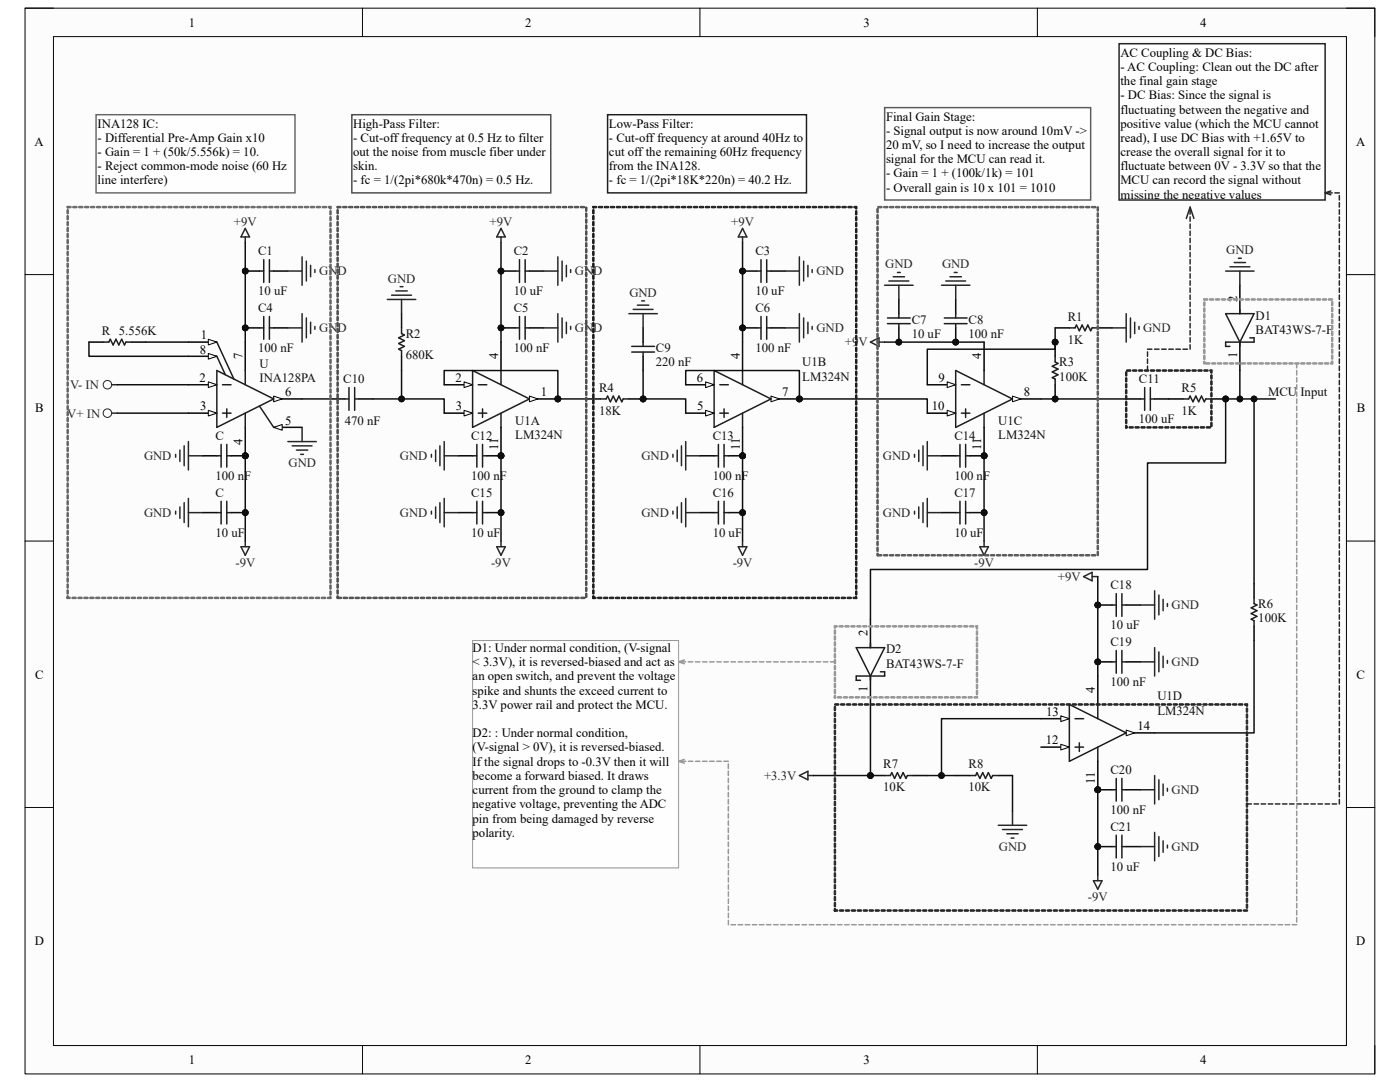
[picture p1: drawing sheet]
<svg xmlns="http://www.w3.org/2000/svg" width="279mm" height="216mm" viewBox="0 0 279 216" stroke-linecap="round" stroke-linejoin="round" font-family="sans-serif">
<defs><g id="words">
<g font-size="2.5">
<text x="37.7" y="5.3">1</text>
<text x="104.8" y="5.3">2</text>
<text x="172.3" y="5.3">3</text>
<text x="239.5" y="5.3">4</text>
<text x="223.6" y="11.3">AC Coupling &amp; DC Bias:</text>
<text x="223.6" y="14.1">- AC Coupling: Clean out the DC after</text>
<text x="223.6" y="17">the final gain stage</text>
<text x="223.6" y="19.8">- DC Bias: Since the signal is</text>
<text x="223.6" y="22.6">fluctuating between the negative and</text>
<text x="6.9" y="29.1">A</text>
<text x="19.5" y="25.5">INA128 IC:</text>
<text x="19.5" y="28.3">- Differential Pre-Amp Gain x10</text>
<text x="70.5" y="25.5">High-Pass Filter:</text>
<text x="70.5" y="28.3">- Cut-off frequency at 0.5 Hz to filter</text>
<text x="121.5" y="25.5">Low-Pass Filter:</text>
<text x="121.5" y="28.3">- Cut-off frequency at around 40Hz to</text>
<text x="176.8" y="24">Final Gain Stage:</text>
<text x="176.8" y="26.9">- Signal output is now around 10mV -&gt;</text>
<text x="176.8" y="29.7">20 mV, so I need to increase the output</text>
<text x="223.6" y="25.5">positive value (which the MCU cannot</text>
<text x="223.6" y="28.3">read), I use DC Bias with +1.65V to</text>
<text x="270.6" y="29.1">A</text>
<text x="19.5" y="31.1">- Gain = 1 + (50k/5.556k) = 10.</text>
<text x="19.5" y="34">- Reject common-mode noise (60 Hz</text>
<text x="70.5" y="31.1">out the noise from muscle fiber under</text>
<text x="70.5" y="34">skin.</text>
<text x="121.5" y="31.1">cut off the remaining 60Hz frequency</text>
<text x="121.5" y="34">from the INA128.</text>
<text x="176.8" y="32.6">signal for the MCU can read it.</text>
<text x="176.8" y="35.4">- Gain = 1 + (100k/1k) = 101</text>
<text x="223.6" y="31.1">crease the overall signal for it to</text>
<text x="223.6" y="34">fluctuate between 0V - 3.3V so that the</text>
<text x="19.5" y="36.8">line interfere)</text>
<text x="70.5" y="36.8">- fc = 1/(2pi*680k*470n) = 0.5 Hz.</text>
<text x="121.5" y="36.8">- fc = 1/(2pi*18K*220n) = 40.2 Hz.</text>
<text x="176.8" y="38.2">- Overall gain is 10 x 101 = 1010</text>
<text x="223.6" y="36.8">MCU can record the signal without</text>
<text x="223.6" y="39.6">missing the negative values</text>
<text x="246.9" y="60.3" transform="rotate(-90 246.9 60.3)">2</text>
<text x="39.9" y="70.6">8</text>
<text x="40" y="67.7">1</text>
<text x="48.4" y="71.7" transform="rotate(-90 48.4 71.7)">7</text>
<text x="99.4" y="71.7" transform="rotate(-90 99.4 71.7)">4</text>
<text x="147.6" y="71.7" transform="rotate(-90 147.6 71.7)">4</text>
<text x="195.8" y="71.7" transform="rotate(-90 195.8 71.7)">4</text>
<text x="246.9" y="71.5" transform="rotate(-90 246.9 71.5)">1</text>
<text x="39.8" y="76.2">2</text>
<text x="90.9" y="76.2">2</text>
<text x="139.1" y="76.2">6</text>
<text x="187.3" y="76.2">9</text>
<text x="7" y="82.3">B</text>
<text x="39.9" y="81.9">3</text>
<text x="56.9" y="79">6</text>
<text x="91" y="81.9">3</text>
<text x="107.9" y="79">1</text>
<text x="139.1" y="81.9">5</text>
<text x="156.1" y="79">7</text>
<text x="186" y="81.9">10</text>
<text x="204.3" y="79">8</text>
<text x="270.8" y="82.3">B</text>
<text x="48.4" y="88.7" transform="rotate(-90 48.4 88.7)">4</text>
<text x="56.9" y="84.7">5</text>
<text x="99.4" y="89.8" transform="rotate(-90 99.4 89.8)">11</text>
<text x="147.6" y="89.8" transform="rotate(-90 147.6 89.8)">11</text>
<text x="195.8" y="89.8" transform="rotate(-90 195.8 89.8)">11</text>
<text x="94.3" y="130.1">D1: Under normal condition, (V-signal</text>
<text x="173.1" y="127" transform="rotate(-90 173.1 127)">2</text>
<text x="7" y="135.4">C</text>
<text x="94.3" y="132.9">&lt; 3.3V), it is reversed-biased and act as</text>
<text x="94.3" y="135.8">an open switch, and prevent the voltage</text>
<text x="270.7" y="135.4">C</text>
<text x="94.3" y="138.6">spike and shunts the exceed current to</text>
<text x="94.3" y="141.4">3.3V power rail and protect the MCU.</text>
<text x="173.1" y="138.1" transform="rotate(-90 173.1 138.1)">1</text>
<text x="208.8" y="142.9">13</text>
<text x="218.5" y="138.3" transform="rotate(-90 218.5 138.3)">4</text>
<text x="94.3" y="147.1">D2: : Under normal condition,</text>
<text x="94.3" y="149.9">(V-signal &gt; 0V), it is reversed-biased.</text>
<text x="208.7" y="148.5">12</text>
<text x="227" y="145.7">14</text>
<text x="94.3" y="152.8">If the signal drops to -0.3V then it will</text>
<text x="94.3" y="155.6">become a forward biased. It draws</text>
<text x="94.3" y="158.5">current from the ground to clamp the</text>
<text x="94.3" y="161.3">negative voltage, preventing the ADC</text>
<text x="218.5" y="156.4" transform="rotate(-90 218.5 156.4)">11</text>
<text x="94.3" y="164.1">pin from being damaged by reverse</text>
<text x="94.3" y="167">polarity.</text>
<text x="6.9" y="188.6">D</text>
<text x="270.7" y="188.6">D</text>
<text x="37.7" y="212.3">1</text>
<text x="104.8" y="212.3">2</text>
<text x="172.3" y="212.3">3</text>
<text x="239.5" y="212.3">4</text>
</g>
<g font-size="2.5" fill="#262626">
<text x="46.7" y="45">+9V</text>
<text x="97.7" y="45">+9V</text>
<text x="145.9" y="45">+9V</text>
<text x="176.7" y="53.6">GND</text>
<text x="188" y="53.6">GND</text>
<text x="244.7" y="50.7">GND</text>
<text x="63.7" y="54.9">GND</text>
<text x="77.4" y="56.4">GND</text>
<text x="114.7" y="54.9">GND</text>
<text x="125.6" y="59.2">GND</text>
<text x="162.9" y="54.9">GND</text>
<text x="63.7" y="66.3">GND</text>
<text x="114.7" y="66.3">GND</text>
<text x="162.9" y="66.3">GND</text>
<text x="168.6" y="69.1">+9V</text>
<text x="228.1" y="66.3">GND</text>
<text x="14" y="77.6">V- IN</text>
<text x="13.4" y="83.3">V+ IN</text>
<text x="28.7" y="91.8">GND</text>
<text x="57.6" y="93.2">GND</text>
<text x="79.8" y="91.8">GND</text>
<text x="128" y="91.8">GND</text>
<text x="176.2" y="91.8">GND</text>
<text x="28.7" y="103.2">GND</text>
<text x="79.8" y="103.2">GND</text>
<text x="128" y="103.2">GND</text>
<text x="176.2" y="103.2">GND</text>
<text x="47" y="113.1">-9V</text>
<text x="98" y="113.1">-9V</text>
<text x="146.2" y="113.1">-9V</text>
<text x="194.4" y="113.1">-9V</text>
<text x="211.1" y="115.9">+9V</text>
<text x="233.8" y="121.6">GND</text>
<text x="233.8" y="132.9">GND</text>
<text x="152.5" y="155.6">+3.3V</text>
<text x="233.8" y="158.5">GND</text>
<text x="199.3" y="169.8">GND</text>
<text x="233.8" y="169.8">GND</text>
<text x="217.1" y="179.7">-9V</text>
</g>
<g font-size="2.5" fill="#0e0e0e">
<text x="51.5" y="51">C1</text>
<text x="102.5" y="51">C2</text>
<text x="150.7" y="51">C3</text>
<text x="51.5" y="58.9">10 uF</text>
<text x="102.5" y="58.9">10 uF</text>
<text x="150.7" y="58.9">10 uF</text>
<text x="51.5" y="62.3">C4</text>
<text x="102.5" y="62.3">C5</text>
<text x="150.7" y="62.3">C6</text>
<text x="181.9" y="64.6">C7</text>
<text x="193.3" y="64.6">C8</text>
<text x="213.1" y="64">R1</text>
<text x="250.6" y="63.8">D1</text>
<text x="20.3" y="66.8">R 5.556K</text>
<text x="51.5" y="70.3">100 nF</text>
<text x="81" y="71.7">680K</text>
<text x="81" y="67.4">R2</text>
<text x="102.5" y="70.3">100 nF</text>
<text x="130.9" y="70.3">C9</text>
<text x="150.7" y="70.3">100 nF</text>
<text x="181.9" y="67.4">10 uF</text>
<text x="193.3" y="67.4">100 nF</text>
<text x="213.1" y="68.6">1K</text>
<text x="250.6" y="66.6">BAT43WS-7-F</text>
<text x="51.8" y="73.4">U</text>
<text x="51.8" y="76.2">INA128PA</text>
<text x="68.5" y="76.5">C10</text>
<text x="130.9" y="73.1">220 nF</text>
<text x="160.1" y="73.1">U1B</text>
<text x="160.1" y="75.9">LM324N</text>
<text x="211.4" y="75.9">100K</text>
<text x="211.4" y="73.1">R3</text>
<text x="227.3" y="76.5">C11</text>
<text x="119.5" y="82.8">18K</text>
<text x="119.5" y="78.2">R4</text>
<text x="235.8" y="82.8">1K</text>
<text x="235.8" y="78.2">R5</text>
<text x="253.1" y="79">MCU Input</text>
<text x="43" y="87.8">C</text>
<text x="68.8" y="84.7">470 nF</text>
<text x="94" y="87.8">C12</text>
<text x="102.8" y="84.7">U1A</text>
<text x="102.8" y="87.5">LM324N</text>
<text x="142.2" y="87.8">C13</text>
<text x="190.5" y="87.8">C14</text>
<text x="199.2" y="84.7">U1C</text>
<text x="199.2" y="87.5">LM324N</text>
<text x="227.3" y="84.5">100 uF</text>
<text x="43" y="95.8">100 nF</text>
<text x="94" y="95.8">100 nF</text>
<text x="142.2" y="95.8">100 nF</text>
<text x="190.5" y="95.8">100 nF</text>
<text x="43" y="99.2">C</text>
<text x="94" y="99.2">C15</text>
<text x="142.2" y="99.2">C16</text>
<text x="190.5" y="99.2">C17</text>
<text x="43" y="107.1">10 uF</text>
<text x="94" y="107.1">10 uF</text>
<text x="142.2" y="107.1">10 uF</text>
<text x="190.5" y="107.1">10 uF</text>
<text x="221.6" y="117.6">C18</text>
<text x="221.6" y="125.6">10 uF</text>
<text x="251.1" y="124.1">100K</text>
<text x="251.1" y="121.3">R6</text>
<text x="176.8" y="130.4">D2</text>
<text x="221.6" y="128.9">C19</text>
<text x="176.8" y="133.2">BAT43WS-7-F</text>
<text x="221.6" y="136.9">100 nF</text>
<text x="231" y="139.7">U1D</text>
<text x="231" y="142.6">LM324N</text>
<text x="176.3" y="153.3">R7</text>
<text x="193.3" y="153.3">R8</text>
<text x="221.6" y="154.5">C20</text>
<text x="176.3" y="157.9">10K</text>
<text x="193.3" y="157.9">10K</text>
<text x="221.6" y="162.4">100 nF</text>
<text x="221.6" y="165.8">C21</text>
<text x="221.6" y="173.8">10 uF</text>
</g>
</g></defs>
<path d="M5 1.6h269.4v212.7h-269.4z" fill-rule="evenodd" fill="#fcfcfc"/>
<path d="M5 1.6h269.4v212.7h-269.4z" fill="none" stroke="#000" stroke-width=".2"/>
<path d="M10.7 7.3h258v201.3h-258z" fill-rule="evenodd" fill="#fcfcfc"/>
<g fill="none" stroke="#000" stroke-width=".2">
<path d="M5 1.6h5.7M10.7 7.3h258v201.3h-258zM72.3 1.6v5.7M139.7 1.6v5.7M207 1.6v5.7M268.7 1.6h5.7v5.7M5 54.8h5.7M268.7 54.8h5.7M5 108h5.7M268.7 108h5.7M5 161.1h5.7M268.7 161.1h5.7"/>
<path d="M72.3 208.6v5.7M139.7 208.6v5.7M207 208.6v5.7M274.4 208.6v5.7"/>
</g>
<circle cx="48.9" cy="90.9" r=".57" fill="#0e0e0e"/>
<circle cx="48.9" cy="90.9" r=".57" fill="none" stroke="#0e0e0e" stroke-width=".2"/>
<path d="M37.6 68.3h5.7" fill="none" stroke="#000" stroke-width=".3"/>
<path d="M41.6 67.7l1.7 .6-1.7 .5z" fill="#fbfbfb"/>
<path d="M41.6 67.7l1.7 .6-1.7 .5z" fill="none" stroke="#000" stroke-width=".2"/>
<path d="M37.6 76.8h5.7" fill="none" stroke="#000" stroke-width=".3"/>
<path d="M41.6 76.2l1.7 .6-1.7 .5z" fill="#fbfbfb"/>
<path d="M41.6 76.2l1.7 .6-1.7 .5z" fill="none" stroke="#000" stroke-width=".2"/>
<path d="M37.6 82.4h5.7" fill="none" stroke="#000" stroke-width=".3"/>
<path d="M41.6 81.9l1.7 .5-1.7 .6z" fill="#fbfbfb"/>
<path d="M41.6 81.9l1.7 .5-1.7 .6z" fill="none" stroke="#000" stroke-width=".2"/>
<path d="M48.9 85.3v5.6" fill="none" stroke="#000" stroke-width=".3"/>
<circle cx="48.9" cy="90.9" r=".57" fill="#0e0e0e"/>
<circle cx="48.9" cy="90.9" r=".57" fill="none" stroke="#0e0e0e" stroke-width=".2"/>
<path d="M54.6 85.3h5.7" fill="none" stroke="#000" stroke-width=".3"/>
<path d="M54.6 85.3l1.7-.6v1.1z" fill="#fbfbfb"/>
<path d="M54.6 85.3l1.7-.6v1.1z" fill="none" stroke="#000" stroke-width=".2"/>
<path d="M54.6 79.6h5.7" fill="none" stroke="#000" stroke-width=".3"/>
<path d="M54.6 79l1.7 .6-1.7 .6z" fill="#fbfbfb"/>
<path d="M54.6 79l1.7 .6-1.7 .6z" fill="none" stroke="#000" stroke-width=".2"/>
<path d="M37.6 71.1h5.7M48.9 68.3v5.6" fill="none" stroke="#000" stroke-width=".3"/>
<path d="M41.6 70.5l1.7 .6-1.7 .6z" fill="#fbfbfb"/>
<path d="M41.6 70.5l1.7 .6-1.7 .6z" fill="none" stroke="#000" stroke-width=".2"/>
<path d="M43.3 73.9l11.3 5.7-11.3 5.7zM43.3 71.1l1.7 3.7M43.3 68.3l3.4 7.3M44.4 76.8h1.7M48.9 73.9v2.9M44.4 82.4h1.7M45.3 81.6v1.7M48.9 82.4v2.9M51.8 81l2.8 4.3" fill="none" stroke="#1c1c1c" stroke-width=".3"/>
<circle cx="111.3" cy="79.6" r=".57" fill="#0e0e0e"/>
<circle cx="111.3" cy="79.6" r=".57" fill="none" stroke="#0e0e0e" stroke-width=".2"/>
<circle cx="100" cy="90.9" r=".57" fill="#0e0e0e"/>
<circle cx="100" cy="90.9" r=".57" fill="none" stroke="#0e0e0e" stroke-width=".2"/>
<path d="M88.6 76.8h5.7" fill="none" stroke="#000" stroke-width=".3"/>
<path d="M92.6 76.2l1.7 .6-1.7 .5z" fill="#fbfbfb"/>
<path d="M92.6 76.2l1.7 .6-1.7 .5z" fill="none" stroke="#000" stroke-width=".2"/>
<path d="M88.6 82.4h5.7" fill="none" stroke="#000" stroke-width=".3"/>
<path d="M92.6 81.9l1.7 .5-1.7 .6z" fill="#fbfbfb"/>
<path d="M92.6 81.9l1.7 .5-1.7 .6z" fill="none" stroke="#000" stroke-width=".2"/>
<path d="M105.7 79.6h5.6" fill="none" stroke="#000" stroke-width=".3"/>
<path d="M105.7 79l1.7 .6-1.7 .6z" fill="#fbfbfb"/>
<path d="M105.7 79l1.7 .6-1.7 .6z" fill="none" stroke="#000" stroke-width=".2"/>
<circle cx="111.3" cy="79.6" r=".57" fill="#0e0e0e"/>
<circle cx="111.3" cy="79.6" r=".57" fill="none" stroke="#0e0e0e" stroke-width=".2"/>
<path d="M94.3 73.9l11.4 5.7-11.4 5.7zM95.5 76.8h1.6M100 73.9v2.9M95.5 82.4h1.6M96.3 81.6v1.7M100 82.4v2.9" fill="none" stroke="#1c1c1c" stroke-width=".3"/>
<path d="M100 85.3v5.6" fill="none" stroke="#000" stroke-width=".3"/>
<circle cx="100" cy="90.9" r=".57" fill="#0e0e0e"/>
<circle cx="100" cy="90.9" r=".57" fill="none" stroke="#0e0e0e" stroke-width=".2"/>
<path d="M100 68.3v5.6" fill="none" stroke="#000" stroke-width=".3"/>
<circle cx="159.5" cy="79.6" r=".57" fill="#0e0e0e"/>
<circle cx="159.5" cy="79.6" r=".57" fill="none" stroke="#0e0e0e" stroke-width=".2"/>
<circle cx="148.2" cy="90.9" r=".57" fill="#0e0e0e"/>
<circle cx="148.2" cy="90.9" r=".57" fill="none" stroke="#0e0e0e" stroke-width=".2"/>
<path d="M136.8 76.8h5.7" fill="none" stroke="#000" stroke-width=".3"/>
<path d="M140.8 76.2l1.7 .6-1.7 .5z" fill="#fbfbfb"/>
<path d="M140.8 76.2l1.7 .6-1.7 .5z" fill="none" stroke="#000" stroke-width=".2"/>
<path d="M136.8 82.4h5.7" fill="none" stroke="#000" stroke-width=".3"/>
<path d="M140.8 81.9l1.7 .5-1.7 .6z" fill="#fbfbfb"/>
<path d="M140.8 81.9l1.7 .5-1.7 .6z" fill="none" stroke="#000" stroke-width=".2"/>
<path d="M153.9 79.6h5.6" fill="none" stroke="#000" stroke-width=".3"/>
<path d="M153.9 79l1.7 .6-1.7 .6z" fill="#fbfbfb"/>
<path d="M153.9 79l1.7 .6-1.7 .6z" fill="none" stroke="#000" stroke-width=".2"/>
<circle cx="159.5" cy="79.6" r=".57" fill="#0e0e0e"/>
<circle cx="159.5" cy="79.6" r=".57" fill="none" stroke="#0e0e0e" stroke-width=".2"/>
<path d="M142.5 73.9l11.4 5.7-11.4 5.7zM143.7 76.8h1.7M148.2 73.9v2.9M143.7 82.4h1.7M144.5 81.6v1.7M148.2 82.4v2.9" fill="none" stroke="#1c1c1c" stroke-width=".3"/>
<path d="M148.2 85.3v5.6" fill="none" stroke="#000" stroke-width=".3"/>
<circle cx="148.2" cy="90.9" r=".57" fill="#0e0e0e"/>
<circle cx="148.2" cy="90.9" r=".57" fill="none" stroke="#0e0e0e" stroke-width=".2"/>
<path d="M148.2 68.3v5.6" fill="none" stroke="#000" stroke-width=".3"/>
<circle cx="196.4" cy="91" r=".57" fill="#0e0e0e"/>
<circle cx="196.4" cy="91" r=".57" fill="none" stroke="#0e0e0e" stroke-width=".2"/>
<path d="M185.1 76.8h5.6" fill="none" stroke="#000" stroke-width=".3"/>
<path d="M189 76.2l1.7 .6-1.7 .5z" fill="#fbfbfb"/>
<path d="M189 76.2l1.7 .6-1.7 .5z" fill="none" stroke="#000" stroke-width=".2"/>
<path d="M185.1 82.4h5.6" fill="none" stroke="#000" stroke-width=".3"/>
<path d="M189 81.9l1.7 .5-1.7 .6z" fill="#fbfbfb"/>
<path d="M189 81.9l1.7 .5-1.7 .6z" fill="none" stroke="#000" stroke-width=".2"/>
<path d="M202.1 79.6h5.6" fill="none" stroke="#000" stroke-width=".3"/>
<path d="M202.1 79l1.7 .6-1.7 .6z" fill="#fbfbfb"/>
<path d="M202.1 79l1.7 .6-1.7 .6z" fill="none" stroke="#000" stroke-width=".2"/>
<path d="M190.7 73.9l11.4 5.7-11.4 5.7zM191.9 76.8h1.7M196.4 73.9v2.9M191.9 82.4h1.7M192.7 81.6v1.7M196.4 82.4v2.9" fill="none" stroke="#1c1c1c" stroke-width=".3"/>
<path d="M196.4 85.3v5.7" fill="none" stroke="#000" stroke-width=".3"/>
<circle cx="196.4" cy="91" r=".57" fill="#0e0e0e"/>
<circle cx="196.4" cy="91" r=".57" fill="none" stroke="#0e0e0e" stroke-width=".2"/>
<path d="M196.4 68.3v5.6" fill="none" stroke="#000" stroke-width=".3"/>
<circle cx="219.1" cy="157.6" r=".57" fill="#0e0e0e"/>
<circle cx="219.1" cy="157.6" r=".57" fill="none" stroke="#0e0e0e" stroke-width=".2"/>
<path d="M207.7 149.1h5.7" fill="none" stroke="#000" stroke-width=".3"/>
<path d="M211.7 148.5l1.7 .6-1.7 .5z" fill="#fbfbfb"/>
<path d="M211.7 148.5l1.7 .6-1.7 .5z" fill="none" stroke="#000" stroke-width=".2"/>
<path d="M207.7 143.4h5.7" fill="none" stroke="#000" stroke-width=".3"/>
<path d="M211.7 142.8l1.7 .6-1.7 .6z" fill="#fbfbfb"/>
<path d="M211.7 142.8l1.7 .6-1.7 .6z" fill="none" stroke="#000" stroke-width=".2"/>
<path d="M224.8 146.2h5.6" fill="none" stroke="#000" stroke-width=".3"/>
<path d="M224.8 145.7l1.7 .5-1.7 .6z" fill="#fbfbfb"/>
<path d="M224.8 145.7l1.7 .5-1.7 .6z" fill="none" stroke="#000" stroke-width=".2"/>
<path d="M213.4 140.6l11.4 5.6-11.4 5.7zM214.5 143.4h1.7M214.5 149.1h1.7M215.4 148.2v1.7M219.1 140.6v2.8M219.1 149.1v2.8" fill="none" stroke="#1c1c1c" stroke-width=".3"/>
<path d="M219.1 151.9v5.7" fill="none" stroke="#000" stroke-width=".3"/>
<circle cx="219.1" cy="157.6" r=".57" fill="#0e0e0e"/>
<circle cx="219.1" cy="157.6" r=".57" fill="none" stroke="#0e0e0e" stroke-width=".2"/>
<path d="M17.8 68.3h2.8M26.3 68.3h2.8M219.1 134.9v5.7" fill="none" stroke="#000" stroke-width=".3"/>
<path d="M48.9 47.3v1.1M48.9 45.6l.9 1.7h-1.7zM22.3 76.8h1.1M22.3 82.4h1.1M57.5 88.1h5.6M58.3 89h4M59.2 89.8h2.2M60 90.7h.6M60.3 85.3v2.8M48.1 109.1h1.7l-.9 1.7zM48.9 108v1.1" fill="none" stroke="#262626" stroke-width=".3"/>
<g fill="none" stroke="#262626" stroke-width=".2">
<circle cx="21.4" cy="76.8" r=".85"/>
<circle cx="21.4" cy="82.4" r=".85"/>
</g>
<path d="M20.6 68.3h1.1l.3-.6 .6 1.1 .5-1.1 .6 1.1 .6-1.1 .5 1.1 .3-.5h1.2" fill="none" stroke="#1c1c1c" stroke-width=".3"/>
<circle cx="48.9" cy="65.4" r=".57" fill="#0e0e0e"/>
<circle cx="48.9" cy="65.4" r=".57" fill="none" stroke="#0e0e0e" stroke-width=".2"/>
<path d="M48.9 65.4h2.9M54.6 65.4h2.9" fill="none" stroke="#000" stroke-width=".3"/>
<circle cx="48.9" cy="65.4" r=".57" fill="#0e0e0e"/>
<circle cx="48.9" cy="65.4" r=".57" fill="none" stroke="#0e0e0e" stroke-width=".2"/>
<path d="M51.8 65.4h.8M52.6 63.2v4.5M53.8 63.2v4.5M53.8 65.4h.8" fill="none" stroke="#1c1c1c" stroke-width=".3"/>
<circle cx="48.9" cy="54.1" r=".57" fill="#0e0e0e"/>
<circle cx="48.9" cy="54.1" r=".57" fill="none" stroke="#0e0e0e" stroke-width=".2"/>
<path d="M48.9 54.1h2.9" fill="none" stroke="#000" stroke-width=".3"/>
<circle cx="48.9" cy="54.1" r=".57" fill="#0e0e0e"/>
<circle cx="48.9" cy="54.1" r=".57" fill="none" stroke="#0e0e0e" stroke-width=".2"/>
<path d="M54.6 54.1h2.9" fill="none" stroke="#000" stroke-width=".3"/>
<path d="M51.8 54.1h.8M52.6 51.8v4.6M53.8 51.8v4.6M53.8 54.1h.8" fill="none" stroke="#1c1c1c" stroke-width=".3"/>
<path d="M57.5 54.1h2.8M60.3 51.2v5.7M61.1 52.1v4M62 52.9v2.3M62.8 53.8v.6M57.5 65.4h2.8M60.3 62.6v5.7M61.1 63.4v4M62 64.3v2.3M62.8 65.1v.6" fill="none" stroke="#262626" stroke-width=".3"/>
<circle cx="48.9" cy="90.9" r=".57" fill="#0e0e0e"/>
<circle cx="48.9" cy="90.9" r=".57" fill="none" stroke="#0e0e0e" stroke-width=".2"/>
<path d="M46.1 90.9h2.8" fill="none" stroke="#000" stroke-width=".3"/>
<circle cx="48.9" cy="90.9" r=".57" fill="#0e0e0e"/>
<circle cx="48.9" cy="90.9" r=".57" fill="none" stroke="#0e0e0e" stroke-width=".2"/>
<path d="M40.4 90.9h2.9" fill="none" stroke="#000" stroke-width=".3"/>
<path d="M43.3 90.9h.8M44.1 88.7v4.5M45.3 88.7v4.5M45.3 90.9h.8" fill="none" stroke="#1c1c1c" stroke-width=".3"/>
<circle cx="48.9" cy="102.3" r=".57" fill="#0e0e0e"/>
<circle cx="48.9" cy="102.3" r=".57" fill="none" stroke="#0e0e0e" stroke-width=".2"/>
<path d="M46.1 102.3h2.8" fill="none" stroke="#000" stroke-width=".3"/>
<circle cx="48.9" cy="102.3" r=".57" fill="#0e0e0e"/>
<circle cx="48.9" cy="102.3" r=".57" fill="none" stroke="#0e0e0e" stroke-width=".2"/>
<path d="M40.4 102.3h2.9" fill="none" stroke="#000" stroke-width=".3"/>
<path d="M43.3 102.3h.8M44.1 100v4.6M45.3 100v4.6M45.3 102.3h.8" fill="none" stroke="#1c1c1c" stroke-width=".3"/>
<path d="M35.1 90.7v.5M35.9 89.8v2.3M36.8 89v3.9M37.6 88.1v5.7M37.6 99.5v5.6M37.6 90.9h2.8M35.1 102v.6M35.9 101.2v2.2M36.8 100.3v4M37.6 102.3h2.8M99.1 109.1h1.7l-.8 1.7zM100 108v1.1" fill="none" stroke="#262626" stroke-width=".3"/>
<circle cx="100" cy="90.9" r=".57" fill="#0e0e0e"/>
<circle cx="100" cy="90.9" r=".57" fill="none" stroke="#0e0e0e" stroke-width=".2"/>
<path d="M97.1 90.9h2.9" fill="none" stroke="#000" stroke-width=".3"/>
<circle cx="100" cy="90.9" r=".57" fill="#0e0e0e"/>
<circle cx="100" cy="90.9" r=".57" fill="none" stroke="#0e0e0e" stroke-width=".2"/>
<path d="M91.5 90.9h2.8" fill="none" stroke="#000" stroke-width=".3"/>
<path d="M94.3 90.9h.9M95.2 88.7v4.5M96.3 88.7v4.5M96.3 90.9h.8" fill="none" stroke="#1c1c1c" stroke-width=".3"/>
<circle cx="100" cy="102.3" r=".57" fill="#0e0e0e"/>
<circle cx="100" cy="102.3" r=".57" fill="none" stroke="#0e0e0e" stroke-width=".2"/>
<path d="M97.1 102.3h2.9" fill="none" stroke="#000" stroke-width=".3"/>
<circle cx="100" cy="102.3" r=".57" fill="#0e0e0e"/>
<circle cx="100" cy="102.3" r=".57" fill="none" stroke="#0e0e0e" stroke-width=".2"/>
<path d="M66 79.6h2.8M71.6 79.6h2.9M91.5 102.3h2.8" fill="none" stroke="#000" stroke-width=".3"/>
<path d="M68.8 79.6h.8M69.6 77.3v4.6M70.8 77.3v4.6M70.8 79.6h.8M94.3 102.3h.9M95.2 100v4.6M96.3 100v4.6M96.3 102.3h.8" fill="none" stroke="#1c1c1c" stroke-width=".3"/>
<path d="M100 45.6l.8 1.7h-1.7zM100 47.3v1.1M86.1 90.7v.5M86.9 89.8v2.3M87.8 89v3.9M88.6 88.1v5.7M88.6 99.5v5.6M88.6 90.9h2.9M86.1 102v.6M86.9 101.2v2.2M87.8 100.3v4M88.6 102.3h2.9" fill="none" stroke="#262626" stroke-width=".3"/>
<circle cx="100" cy="65.4" r=".57" fill="#0e0e0e"/>
<circle cx="100" cy="65.4" r=".57" fill="none" stroke="#0e0e0e" stroke-width=".2"/>
<path d="M100 65.4h2.8M105.7 65.4h2.8" fill="none" stroke="#000" stroke-width=".3"/>
<circle cx="100" cy="65.4" r=".57" fill="#0e0e0e"/>
<circle cx="100" cy="65.4" r=".57" fill="none" stroke="#0e0e0e" stroke-width=".2"/>
<path d="M102.8 65.4h.9M103.7 63.2v4.5M104.8 63.2v4.5M104.8 65.4h.9" fill="none" stroke="#1c1c1c" stroke-width=".3"/>
<circle cx="100" cy="54.1" r=".57" fill="#0e0e0e"/>
<circle cx="100" cy="54.1" r=".57" fill="none" stroke="#0e0e0e" stroke-width=".2"/>
<path d="M100 54.1h2.8" fill="none" stroke="#000" stroke-width=".3"/>
<circle cx="100" cy="54.1" r=".57" fill="#0e0e0e"/>
<circle cx="100" cy="54.1" r=".57" fill="none" stroke="#0e0e0e" stroke-width=".2"/>
<path d="M105.7 54.1h2.8M80.1 62.6v2.8M80.1 71.1v2.8" fill="none" stroke="#000" stroke-width=".3"/>
<path d="M102.8 54.1h.9M103.7 51.8v4.6M104.8 51.8v4.6M104.8 54.1h.9M80.1 65.4v1.2l.6 .2-1.1 .6 1.1 .6-1.1 .5 1.1 .6-1.1 .6 .5 .3v1.1" fill="none" stroke="#1c1c1c" stroke-width=".3"/>
<g fill="none" stroke="#262626" stroke-width=".3">
<path d="M77.3 59.8h5.7M78.2 58.9h3.9M79 58.1h2.3M79.9 57.2h.5M80.1 59.8v2.8M108.5 54.1h2.8M111.3 51.2v5.7M112.2 52.1v4M113 52.9v2.3M113.9 53.8v.6M108.5 65.4h2.8M111.3 62.6v5.7"/>
<path d="M112.2 63.4v4M113 64.3v2.3M113.9 65.1v.6"/>
</g>
<circle cx="128.3" cy="79.6" r=".57" fill="#0e0e0e"/>
<circle cx="128.3" cy="79.6" r=".57" fill="none" stroke="#0e0e0e" stroke-width=".2"/>
<path d="M117 79.6h2.8M125.5 79.6h2.8" fill="none" stroke="#000" stroke-width=".3"/>
<circle cx="128.3" cy="79.6" r=".57" fill="#0e0e0e"/>
<circle cx="128.3" cy="79.6" r=".57" fill="none" stroke="#0e0e0e" stroke-width=".2"/>
<path d="M119.8 79.6h1.2l.3-.6 .5 1.2 .6-1.2 .6 1.2 .5-1.2 .6 1.2 .3-.6h1.1" fill="none" stroke="#1c1c1c" stroke-width=".3"/>
<path d="M148.2 45.6l.8 1.7h-1.7zM148.2 47.3v1.1" fill="none" stroke="#262626" stroke-width=".3"/>
<circle cx="148.2" cy="65.4" r=".57" fill="#0e0e0e"/>
<circle cx="148.2" cy="65.4" r=".57" fill="none" stroke="#0e0e0e" stroke-width=".2"/>
<path d="M148.2 65.4h2.8M153.9 65.4h2.8" fill="none" stroke="#000" stroke-width=".3"/>
<circle cx="148.2" cy="65.4" r=".57" fill="#0e0e0e"/>
<circle cx="148.2" cy="65.4" r=".57" fill="none" stroke="#0e0e0e" stroke-width=".2"/>
<path d="M151 65.4h.9M151.9 63.2v4.5M153 63.2v4.5M153 65.4h.9" fill="none" stroke="#1c1c1c" stroke-width=".3"/>
<circle cx="148.2" cy="54.1" r=".57" fill="#0e0e0e"/>
<circle cx="148.2" cy="54.1" r=".57" fill="none" stroke="#0e0e0e" stroke-width=".2"/>
<path d="M148.2 54.1h2.8" fill="none" stroke="#000" stroke-width=".3"/>
<circle cx="148.2" cy="54.1" r=".57" fill="#0e0e0e"/>
<circle cx="148.2" cy="54.1" r=".57" fill="none" stroke="#0e0e0e" stroke-width=".2"/>
<path d="M153.9 54.1h2.8" fill="none" stroke="#000" stroke-width=".3"/>
<path d="M151 54.1h.9M151.9 51.8v4.6M153 51.8v4.6M153 54.1h.9" fill="none" stroke="#1c1c1c" stroke-width=".3"/>
<path d="M156.7 54.1h2.8M159.5 51.2v5.7M160.4 52.1v4M161.2 52.9v2.3M162.1 53.8v.6M156.7 65.4h2.8M159.5 62.6v5.7M160.4 63.4v4M161.2 64.3v2.3M162.1 65.1v.6M147.3 109.1h1.7l-.8 1.7zM148.2 108v1.1" fill="none" stroke="#262626" stroke-width=".3"/>
<circle cx="148.2" cy="90.9" r=".57" fill="#0e0e0e"/>
<circle cx="148.2" cy="90.9" r=".57" fill="none" stroke="#0e0e0e" stroke-width=".2"/>
<path d="M145.4 90.9h2.8" fill="none" stroke="#000" stroke-width=".3"/>
<circle cx="148.2" cy="90.9" r=".57" fill="#0e0e0e"/>
<circle cx="148.2" cy="90.9" r=".57" fill="none" stroke="#0e0e0e" stroke-width=".2"/>
<path d="M139.7 90.9h2.8" fill="none" stroke="#000" stroke-width=".3"/>
<path d="M142.5 90.9h.9M143.4 88.7v4.5M144.5 88.7v4.5M144.5 90.9h.9" fill="none" stroke="#1c1c1c" stroke-width=".3"/>
<circle cx="148.2" cy="102.3" r=".57" fill="#0e0e0e"/>
<circle cx="148.2" cy="102.3" r=".57" fill="none" stroke="#0e0e0e" stroke-width=".2"/>
<path d="M145.4 102.3h2.8" fill="none" stroke="#000" stroke-width=".3"/>
<circle cx="148.2" cy="102.3" r=".57" fill="#0e0e0e"/>
<circle cx="148.2" cy="102.3" r=".57" fill="none" stroke="#0e0e0e" stroke-width=".2"/>
<path d="M128.3 65.4v2.9M128.3 71.1v2.8M139.7 102.3h2.8" fill="none" stroke="#000" stroke-width=".3"/>
<path d="M126.1 70.2h4.5M126.1 69.1h4.5M128.3 68.3v.8M128.3 70.2v.9M142.5 102.3h.9M143.4 100v4.6M144.5 100v4.6M144.5 102.3h.9" fill="none" stroke="#1c1c1c" stroke-width=".3"/>
<g fill="none" stroke="#262626" stroke-width=".3">
<path d="M125.5 62.6h5.7M126.4 61.7h3.9M127.2 60.9h2.3M128.1 60h.5M128.3 62.6v2.8M173.7 68.3l1.7-.9v1.7zM175.4 68.3h1.2M134.3 90.7v.5M135.1 89.8v2.3M136 89v3.9M136.8 88.1v5.7M136.8 99.5v5.6"/>
<path d="M136.8 90.9h2.9M134.3 102v.6M135.1 101.2v2.2M136 100.3v4M136.8 102.3h2.9M195.5 109.1h1.8l-.9 1.7zM196.4 108v1.1"/>
</g>
<circle cx="196.4" cy="91" r=".57" fill="#0e0e0e"/>
<circle cx="196.4" cy="91" r=".57" fill="none" stroke="#0e0e0e" stroke-width=".2"/>
<path d="M193.6 91h2.8" fill="none" stroke="#000" stroke-width=".3"/>
<circle cx="196.4" cy="91" r=".57" fill="#0e0e0e"/>
<circle cx="196.4" cy="91" r=".57" fill="none" stroke="#0e0e0e" stroke-width=".2"/>
<path d="M187.9 91h2.8" fill="none" stroke="#000" stroke-width=".3"/>
<path d="M190.7 91h.9M191.6 88.7v4.5M192.7 88.7v4.5M192.7 91h.9" fill="none" stroke="#1c1c1c" stroke-width=".3"/>
<circle cx="196.4" cy="102.3" r=".57" fill="#0e0e0e"/>
<circle cx="196.4" cy="102.3" r=".57" fill="none" stroke="#0e0e0e" stroke-width=".2"/>
<path d="M193.6 102.3h2.8" fill="none" stroke="#000" stroke-width=".3"/>
<circle cx="196.4" cy="102.3" r=".57" fill="#0e0e0e"/>
<circle cx="196.4" cy="102.3" r=".57" fill="none" stroke="#0e0e0e" stroke-width=".2"/>
<path d="M187.9 102.3h2.8" fill="none" stroke="#000" stroke-width=".3"/>
<path d="M190.7 102.3h.9M191.6 100v4.6M192.7 100v4.6M192.7 102.3h.9" fill="none" stroke="#1c1c1c" stroke-width=".3"/>
<path d="M182.5 90.7v.5M183.4 89.8v2.3M184.2 89v3.9M185.1 88.1v5.7M185.1 99.5v5.6M185.1 91h2.8M182.5 102v.6M183.4 101.2v2.2M184.2 100.3v4M185.1 102.3h2.8" fill="none" stroke="#262626" stroke-width=".3"/>
<circle cx="190.7" cy="68.3" r=".57" fill="#0e0e0e"/>
<circle cx="190.7" cy="68.3" r=".57" fill="none" stroke="#0e0e0e" stroke-width=".2"/>
<path d="M190.7 59.8v2.8M190.7 65.4v2.9" fill="none" stroke="#000" stroke-width=".3"/>
<circle cx="190.7" cy="68.3" r=".57" fill="#0e0e0e"/>
<circle cx="190.7" cy="68.3" r=".57" fill="none" stroke="#0e0e0e" stroke-width=".2"/>
<path d="M188.5 64.6h4.5M188.5 63.4h4.5M190.7 62.6v.8M190.7 64.6v.8" fill="none" stroke="#1c1c1c" stroke-width=".3"/>
<path d="M187.9 56.9h5.7M188.7 56.1h4M189.6 55.2h2.3M190.4 54.4h.6M190.7 56.9v2.9" fill="none" stroke="#262626" stroke-width=".3"/>
<circle cx="179.4" cy="68.3" r=".57" fill="#0e0e0e"/>
<circle cx="179.4" cy="68.3" r=".57" fill="none" stroke="#0e0e0e" stroke-width=".2"/>
<path d="M179.4 65.4v2.9" fill="none" stroke="#000" stroke-width=".3"/>
<circle cx="179.4" cy="68.3" r=".57" fill="#0e0e0e"/>
<circle cx="179.4" cy="68.3" r=".57" fill="none" stroke="#0e0e0e" stroke-width=".2"/>
<path d="M179.4 59.8v2.8M210.6 65.4h2.8M219.1 65.4h2.8" fill="none" stroke="#000" stroke-width=".3"/>
<path d="M177.1 63.4h4.6M177.1 64.6h4.6M179.4 62.6v.8M179.4 64.6v.8M213.4 65.4h1.1l.3-.5 .6 1.1 .6-1.1 .5 1.1 .6-1.1 .6 1.1 .3-.6h1.1" fill="none" stroke="#1c1c1c" stroke-width=".3"/>
<path d="M176.6 56.9h5.6M177.4 56.1h4M178.3 55.2h2.2M179.1 54.4h.6M179.4 56.9v2.9M221.9 65.4h2.9M224.8 62.6v5.7M225.6 63.4v4M226.5 64.3v2.3M227.3 65.1v.6" fill="none" stroke="#262626" stroke-width=".3"/>
<circle cx="210.6" cy="79.6" r=".57" fill="#0e0e0e"/>
<circle cx="210.6" cy="79.6" r=".57" fill="none" stroke="#0e0e0e" stroke-width=".2"/>
<circle cx="210.6" cy="68.3" r=".57" fill="#0e0e0e"/>
<circle cx="210.6" cy="68.3" r=".57" fill="none" stroke="#0e0e0e" stroke-width=".2"/>
<path d="M210.6 76.8v2.8" fill="none" stroke="#000" stroke-width=".3"/>
<circle cx="210.6" cy="79.6" r=".57" fill="#0e0e0e"/>
<circle cx="210.6" cy="79.6" r=".57" fill="none" stroke="#0e0e0e" stroke-width=".2"/>
<path d="M210.6 68.3v2.8" fill="none" stroke="#000" stroke-width=".3"/>
<circle cx="210.6" cy="68.3" r=".57" fill="#0e0e0e"/>
<circle cx="210.6" cy="68.3" r=".57" fill="none" stroke="#0e0e0e" stroke-width=".2"/>
<path d="M210.6 71.1v1.1l.5 .3-1.1 .6 1.1 .5-1.1 .6 1.1 .6-1.1 .6 .6 .2v1.2M227.6 79.6h.8M228.4 77.3v4.6M229.6 77.3v4.6M229.6 79.6h.8" fill="none" stroke="#1c1c1c" stroke-width=".3"/>
<path d="M224.8 79.6h2.8M230.4 79.6h2.9" fill="none" stroke="#000" stroke-width=".3"/>
<circle cx="244.6" cy="79.6" r=".57" fill="#0e0e0e"/>
<circle cx="244.6" cy="79.6" r=".57" fill="none" stroke="#0e0e0e" stroke-width=".2"/>
<path d="M233.3 79.6h2.8M241.8 79.6h2.8" fill="none" stroke="#000" stroke-width=".3"/>
<circle cx="244.6" cy="79.6" r=".57" fill="#0e0e0e"/>
<circle cx="244.6" cy="79.6" r=".57" fill="none" stroke="#0e0e0e" stroke-width=".2"/>
<path d="M236.1 79.6h1.1l.3-.6 .6 1.2 .6-1.2 .5 1.2 .6-1.2 .5 1.2 .3-.6h1.2M170.9 129.2h5.7l-2.9 5.7zM173.7 128.4v.8M173.7 134.9v.9M175.7 134h.9v.9h-5.7v.8h.8" fill="none" stroke="#1c1c1c" stroke-width=".3"/>
<path d="M173.7 123.6v5.6M173.7 134.9v5.7" fill="none" stroke="#000" stroke-width=".3"/>
<path d="M159.5 154.7l1.7-.8v1.7zM161.2 154.7h1.2" fill="none" stroke="#262626" stroke-width=".3"/>
<circle cx="173.7" cy="154.7" r=".57" fill="#0e0e0e"/>
<circle cx="173.7" cy="154.7" r=".57" fill="none" stroke="#0e0e0e" stroke-width=".2"/>
<path d="M173.7 154.7h2.9M182.2 154.7h2.9" fill="none" stroke="#000" stroke-width=".3"/>
<circle cx="173.7" cy="154.7" r=".57" fill="#0e0e0e"/>
<circle cx="173.7" cy="154.7" r=".57" fill="none" stroke="#0e0e0e" stroke-width=".2"/>
<path d="M244.6 62.6h5.7l-2.9 5.7zM247.4 61.7v.9M247.4 68.3v.8M249.4 67.4h.9v.9h-5.7v.8h.9M250.3 119.3v1.1l.5 .3-1.1 .6 1.1 .6-1.1 .5 1.1 .6-1.1 .6 .6 .2v1.2M176.6 154.7h1.1l.3-.5 .5 1.1 .6-1.1 .6 1.1 .5-1.1 .6 1.1 .3-.6h1.1M193.6 154.7h1.1l.3-.5 .5 1.1 .6-1.1 .6 1.1 .6-1.1 .5 1.1 .3-.6h1.1" fill="none" stroke="#1c1c1c" stroke-width=".3"/>
<path d="M247.4 56.9v5.7M247.4 68.3v5.6M250.3 116.5v2.8M250.3 125v2.8M190.7 154.7h2.9M199.2 154.7h2.9" fill="none" stroke="#000" stroke-width=".3"/>
<path d="M244.6 54.1h5.7M245.5 53.2h3.9M246.3 52.4h2.3M247.2 51.5h.5M247.4 54.1v2.8M199.2 164.7h5.7M200.1 165.5h4M200.9 166.4h2.3M201.8 167.2h.6M202.1 161.8v2.9M218.2 175.7h1.7l-.8 1.7zM219.1 174.6v1.1" fill="none" stroke="#262626" stroke-width=".3"/>
<circle cx="219.1" cy="157.6" r=".57" fill="#0e0e0e"/>
<circle cx="219.1" cy="157.6" r=".57" fill="none" stroke="#0e0e0e" stroke-width=".2"/>
<path d="M219.1 157.6h2.8" fill="none" stroke="#000" stroke-width=".3"/>
<circle cx="219.1" cy="157.6" r=".57" fill="#0e0e0e"/>
<circle cx="219.1" cy="157.6" r=".57" fill="none" stroke="#0e0e0e" stroke-width=".2"/>
<path d="M224.8 157.6h2.8" fill="none" stroke="#000" stroke-width=".3"/>
<path d="M221.9 157.6h.9M222.8 155.3v4.6M223.9 155.3v4.6M223.9 157.6h.9" fill="none" stroke="#1c1c1c" stroke-width=".3"/>
<circle cx="219.1" cy="168.9" r=".57" fill="#0e0e0e"/>
<circle cx="219.1" cy="168.9" r=".57" fill="none" stroke="#0e0e0e" stroke-width=".2"/>
<path d="M219.1 168.9h2.8" fill="none" stroke="#000" stroke-width=".3"/>
<circle cx="219.1" cy="168.9" r=".57" fill="#0e0e0e"/>
<circle cx="219.1" cy="168.9" r=".57" fill="none" stroke="#0e0e0e" stroke-width=".2"/>
<path d="M224.8 168.9h2.8" fill="none" stroke="#000" stroke-width=".3"/>
<path d="M221.9 168.9h.9M222.8 166.7v4.5M223.9 166.7v4.5M223.9 168.9h.9" fill="none" stroke="#1c1c1c" stroke-width=".3"/>
<path d="M216.2 115.1l1.8-.9v1.7zM218 115.1h1.1M227.6 157.6h2.8M230.4 154.7v5.7M231.3 155.6v4M232.1 156.5v2.2M233 157.3v.6M227.6 168.9h2.8M230.4 166.1v5.7M231.3 166.9v4M232.1 167.8v2.3M233 168.6v.6" fill="none" stroke="#262626" stroke-width=".3"/>
<circle cx="219.1" cy="132.1" r=".57" fill="#0e0e0e"/>
<circle cx="219.1" cy="132.1" r=".57" fill="none" stroke="#0e0e0e" stroke-width=".2"/>
<path d="M219.1 132.1h2.8M224.8 132.1h2.8" fill="none" stroke="#000" stroke-width=".3"/>
<circle cx="219.1" cy="132.1" r=".57" fill="#0e0e0e"/>
<circle cx="219.1" cy="132.1" r=".57" fill="none" stroke="#0e0e0e" stroke-width=".2"/>
<path d="M221.9 132.1h.9M222.8 129.8v4.5M223.9 129.8v4.5M223.9 132.1h.9" fill="none" stroke="#1c1c1c" stroke-width=".3"/>
<circle cx="219.1" cy="120.7" r=".57" fill="#0e0e0e"/>
<circle cx="219.1" cy="120.7" r=".57" fill="none" stroke="#0e0e0e" stroke-width=".2"/>
<path d="M219.1 120.7h2.8" fill="none" stroke="#000" stroke-width=".3"/>
<circle cx="219.1" cy="120.7" r=".57" fill="#0e0e0e"/>
<circle cx="219.1" cy="120.7" r=".57" fill="none" stroke="#0e0e0e" stroke-width=".2"/>
<path d="M224.8 120.7h2.8" fill="none" stroke="#000" stroke-width=".3"/>
<path d="M222.8 118.5v4.5M223.9 118.5v4.5M221.9 120.7h.9M223.9 120.7h.9" fill="none" stroke="#1c1c1c" stroke-width=".3"/>
<path d="M230.4 117.9v5.7M231.3 118.7v4M232.1 119.6v2.3M227.6 120.7h2.8M227.6 132.1h2.8M230.4 129.2v5.7M231.3 130.1v3.9M232.1 130.9v2.3M233 120.4v.6M233 131.8v.5" fill="none" stroke="#262626" stroke-width=".3"/>
<path d="M48.9 48.4v19.9M17.8 68.3v2.8h19.8M23.4 76.8h14.2M29.1 68.3h8.5M23.4 82.4h14.2" fill="none" stroke="#0e0e0e" stroke-width=".3"/>
<circle cx="48.9" cy="54.1" r=".57" fill="#0e0e0e"/>
<circle cx="48.9" cy="54.1" r=".57" fill="none" stroke="#0e0e0e" stroke-width=".2"/>
<circle cx="48.9" cy="65.4" r=".57" fill="#0e0e0e"/>
<circle cx="48.9" cy="65.4" r=".57" fill="none" stroke="#0e0e0e" stroke-width=".2"/>
<path d="M48.9 90.9v17.1" fill="none" stroke="#0e0e0e" stroke-width=".3"/>
<circle cx="48.9" cy="90.9" r=".57" fill="#0e0e0e"/>
<circle cx="48.9" cy="90.9" r=".57" fill="none" stroke="#0e0e0e" stroke-width=".2"/>
<circle cx="48.9" cy="102.3" r=".57" fill="#0e0e0e"/>
<circle cx="48.9" cy="102.3" r=".57" fill="none" stroke="#0e0e0e" stroke-width=".2"/>
<path d="M100 90.9v17.1" fill="none" stroke="#0e0e0e" stroke-width=".3"/>
<circle cx="100" cy="90.9" r=".57" fill="#0e0e0e"/>
<circle cx="100" cy="90.9" r=".57" fill="none" stroke="#0e0e0e" stroke-width=".2"/>
<circle cx="100" cy="102.3" r=".57" fill="#0e0e0e"/>
<circle cx="100" cy="102.3" r=".57" fill="none" stroke="#0e0e0e" stroke-width=".2"/>
<path d="M60.3 79.6h5.7M74.5 79.6h14.1v2.8" fill="none" stroke="#0e0e0e" stroke-width=".3"/>
<circle cx="80.1" cy="79.6" r=".57" fill="#0e0e0e"/>
<circle cx="80.1" cy="79.6" r=".57" fill="none" stroke="#0e0e0e" stroke-width=".2"/>
<path d="M100 48.4v19.9" fill="none" stroke="#0e0e0e" stroke-width=".3"/>
<circle cx="100" cy="54.1" r=".57" fill="#0e0e0e"/>
<circle cx="100" cy="54.1" r=".57" fill="none" stroke="#0e0e0e" stroke-width=".2"/>
<circle cx="100" cy="65.4" r=".57" fill="#0e0e0e"/>
<circle cx="100" cy="65.4" r=".57" fill="none" stroke="#0e0e0e" stroke-width=".2"/>
<path d="M80.1 73.9v5.7" fill="none" stroke="#0e0e0e" stroke-width=".3"/>
<circle cx="80.1" cy="79.6" r=".57" fill="#0e0e0e"/>
<circle cx="80.1" cy="79.6" r=".57" fill="none" stroke="#0e0e0e" stroke-width=".2"/>
<path d="M88.6 76.8v-2.9h22.7v5.7" fill="none" stroke="#0e0e0e" stroke-width=".3"/>
<circle cx="111.3" cy="79.6" r=".57" fill="#0e0e0e"/>
<circle cx="111.3" cy="79.6" r=".57" fill="none" stroke="#0e0e0e" stroke-width=".2"/>
<path d="M148.2 48.4v19.9" fill="none" stroke="#0e0e0e" stroke-width=".3"/>
<circle cx="148.2" cy="54.1" r=".57" fill="#0e0e0e"/>
<circle cx="148.2" cy="54.1" r=".57" fill="none" stroke="#0e0e0e" stroke-width=".2"/>
<circle cx="148.2" cy="65.4" r=".57" fill="#0e0e0e"/>
<circle cx="148.2" cy="65.4" r=".57" fill="none" stroke="#0e0e0e" stroke-width=".2"/>
<path d="M148.2 90.9v17.1" fill="none" stroke="#0e0e0e" stroke-width=".3"/>
<circle cx="148.2" cy="90.9" r=".57" fill="#0e0e0e"/>
<circle cx="148.2" cy="90.9" r=".57" fill="none" stroke="#0e0e0e" stroke-width=".2"/>
<circle cx="148.2" cy="102.3" r=".57" fill="#0e0e0e"/>
<circle cx="148.2" cy="102.3" r=".57" fill="none" stroke="#0e0e0e" stroke-width=".2"/>
<path d="M111.3 79.6h5.7" fill="none" stroke="#0e0e0e" stroke-width=".3"/>
<circle cx="111.3" cy="79.6" r=".57" fill="#0e0e0e"/>
<circle cx="111.3" cy="79.6" r=".57" fill="none" stroke="#0e0e0e" stroke-width=".2"/>
<path d="M128.3 79.6h8.5v2.8" fill="none" stroke="#0e0e0e" stroke-width=".3"/>
<circle cx="128.3" cy="79.6" r=".57" fill="#0e0e0e"/>
<circle cx="128.3" cy="79.6" r=".57" fill="none" stroke="#0e0e0e" stroke-width=".2"/>
<path d="M128.3 73.9v5.7" fill="none" stroke="#0e0e0e" stroke-width=".3"/>
<circle cx="128.3" cy="79.6" r=".57" fill="#0e0e0e"/>
<circle cx="128.3" cy="79.6" r=".57" fill="none" stroke="#0e0e0e" stroke-width=".2"/>
<path d="M136.8 76.8v-2.9h22.7v5.7" fill="none" stroke="#0e0e0e" stroke-width=".3"/>
<circle cx="159.5" cy="79.6" r=".57" fill="#0e0e0e"/>
<circle cx="159.5" cy="79.6" r=".57" fill="none" stroke="#0e0e0e" stroke-width=".2"/>
<path d="M159.5 79.6h25.6v2.8" fill="none" stroke="#0e0e0e" stroke-width=".3"/>
<circle cx="159.5" cy="79.6" r=".57" fill="#0e0e0e"/>
<circle cx="159.5" cy="79.6" r=".57" fill="none" stroke="#0e0e0e" stroke-width=".2"/>
<path d="M196.4 91v17" fill="none" stroke="#0e0e0e" stroke-width=".3"/>
<circle cx="196.4" cy="91" r=".57" fill="#0e0e0e"/>
<circle cx="196.4" cy="91" r=".57" fill="none" stroke="#0e0e0e" stroke-width=".2"/>
<circle cx="196.4" cy="102.3" r=".57" fill="#0e0e0e"/>
<circle cx="196.4" cy="102.3" r=".57" fill="none" stroke="#0e0e0e" stroke-width=".2"/>
<path d="M176.6 68.3h19.8" fill="none" stroke="#0e0e0e" stroke-width=".3"/>
<circle cx="190.7" cy="68.3" r=".57" fill="#0e0e0e"/>
<circle cx="190.7" cy="68.3" r=".57" fill="none" stroke="#0e0e0e" stroke-width=".2"/>
<circle cx="179.4" cy="68.3" r=".57" fill="#0e0e0e"/>
<circle cx="179.4" cy="68.3" r=".57" fill="none" stroke="#0e0e0e" stroke-width=".2"/>
<path d="M210.6 65.4v4.3h-25.5v7.1" fill="none" stroke="#0e0e0e" stroke-width=".3"/>
<circle cx="210.6" cy="68.3" r=".57" fill="#0e0e0e"/>
<circle cx="210.6" cy="68.3" r=".57" fill="none" stroke="#0e0e0e" stroke-width=".2"/>
<path d="M207.7 79.6h17.1" fill="none" stroke="#0e0e0e" stroke-width=".3"/>
<circle cx="210.6" cy="79.6" r=".57" fill="#0e0e0e"/>
<circle cx="210.6" cy="79.6" r=".57" fill="none" stroke="#0e0e0e" stroke-width=".2"/>
<path d="M173.7 140.6v14.1h-11.3" fill="none" stroke="#0e0e0e" stroke-width=".3"/>
<circle cx="173.7" cy="154.7" r=".57" fill="#0e0e0e"/>
<circle cx="173.7" cy="154.7" r=".57" fill="none" stroke="#0e0e0e" stroke-width=".2"/>
<path d="M185.1 154.7h5.6M202.1 154.7v7.1" fill="none" stroke="#0e0e0e" stroke-width=".3"/>
<circle cx="187.9" cy="154.7" r=".57" fill="#0e0e0e"/>
<circle cx="187.9" cy="154.7" r=".57" fill="none" stroke="#0e0e0e" stroke-width=".2"/>
<path d="M207.7 143.4h-19.8v11.3" fill="none" stroke="#0e0e0e" stroke-width=".3"/>
<circle cx="187.9" cy="154.7" r=".57" fill="#0e0e0e"/>
<circle cx="187.9" cy="154.7" r=".57" fill="none" stroke="#0e0e0e" stroke-width=".2"/>
<path d="M247.4 73.9v5.7M250.3 127.8v18.4h-19.9" fill="none" stroke="#0e0e0e" stroke-width=".3"/>
<circle cx="247.4" cy="79.6" r=".57" fill="#0e0e0e"/>
<circle cx="247.4" cy="79.6" r=".57" fill="none" stroke="#0e0e0e" stroke-width=".2"/>
<path d="M250.3 79.6h4.2" fill="none" stroke="#0e0e0e" stroke-width=".3"/>
<circle cx="250.3" cy="79.6" r=".57" fill="#0e0e0e"/>
<circle cx="250.3" cy="79.6" r=".57" fill="none" stroke="#0e0e0e" stroke-width=".2"/>
<path d="M219.1 157.6v17" fill="none" stroke="#0e0e0e" stroke-width=".3"/>
<circle cx="219.1" cy="157.6" r=".57" fill="#0e0e0e"/>
<circle cx="219.1" cy="157.6" r=".57" fill="none" stroke="#0e0e0e" stroke-width=".2"/>
<circle cx="219.1" cy="168.9" r=".57" fill="#0e0e0e"/>
<circle cx="219.1" cy="168.9" r=".57" fill="none" stroke="#0e0e0e" stroke-width=".2"/>
<path d="M219.1 115.1v19.8" fill="none" stroke="#0e0e0e" stroke-width=".3"/>
<circle cx="219.1" cy="120.7" r=".57" fill="#0e0e0e"/>
<circle cx="219.1" cy="120.7" r=".57" fill="none" stroke="#0e0e0e" stroke-width=".2"/>
<circle cx="219.1" cy="132.1" r=".57" fill="#0e0e0e"/>
<circle cx="219.1" cy="132.1" r=".57" fill="none" stroke="#0e0e0e" stroke-width=".2"/>
<path d="M250.3 116.5v-36.9h-5.7v12.8h-15.6v21.2h-55.3v10" fill="none" stroke="#0e0e0e" stroke-width=".3"/>
<circle cx="250.3" cy="79.6" r=".57" fill="#0e0e0e"/>
<circle cx="250.3" cy="79.6" r=".57" fill="none" stroke="#0e0e0e" stroke-width=".2"/>
<circle cx="247.4" cy="79.6" r=".57" fill="#0e0e0e"/>
<circle cx="247.4" cy="79.6" r=".57" fill="none" stroke="#0e0e0e" stroke-width=".2"/>
<circle cx="244.6" cy="79.6" r=".57" fill="#0e0e0e"/>
<circle cx="244.6" cy="79.6" r=".57" fill="none" stroke="#0e0e0e" stroke-width=".2"/>
<path d="M19.2 22.9h39.7v15.6h-39.7z" fill-rule="evenodd" fill="#fefefe"/>
<path d="M19.2 22.9h39.7v15.6h-39.7z" fill="none" stroke="#686868" stroke-width=".3"/>
<path d="M13.4 118.9l.3 .1-.2 .4-.1-.1zM13.4 117.7l.3 .1v.6l-.2 .2-.1-.2zM13.4 116.5l.3 .1v.6l-.2 .2-.1-.2zM13.4 115.3l.3 .1v.6l-.2 .2-.1-.2zM13.4 114.2l.3 .1v.6l-.2 .1-.1-.1zM13.4 113l.3 .1v.6l-.2 .1-.1-.1zM13.4 111.8l.3 .1v.6l-.2 .1-.1-.1zM13.4 110.6l.3 .1v.6l-.2 .1-.1-.1zM13.4 109.4l.3 .1v.6l-.2 .2-.1-.2zM13.4 108.2l.3 .1v.6l-.2 .2-.1-.2zM13.4 107l.3 .2v.5l-.2 .2-.1-.2zM13.4 105.9l.3 .1v.6l-.2 .1-.1-.1zM13.4 104.7l.3 .1v.6l-.2 .1-.1-.1zM13.4 103.5l.3 .1v.6l-.2 .1-.1-.1zM13.4 102.3l.3 .1v.6l-.2 .2-.1-.2zM13.4 101.1l.3 .1v.6l-.2 .2-.1-.2zM13.4 99.9l.3 .1v.6l-.2 .2-.1-.2zM13.4 98.7l.3 .2v.5l-.2 .2-.1-.2zM13.4 97.6l.3 .1v.6l-.2 .1-.1-.1zM13.4 96.4l.3 .1v.6l-.2 .1-.1-.1zM13.4 95.2l.3 .1v.6l-.2 .1-.1-.1zM13.4 94l.3 .1v.6l-.2 .2-.1-.2zM13.4 92.8l.3 .1v.6l-.2 .2-.1-.2zM13.4 91.6l.3 .1v.6l-.2 .2-.1-.2zM13.4 90.5l.3 .1v.5l-.2 .2-.1-.2zM13.4 89.3l.3 .1v.6l-.2 .1-.1-.1zM13.4 88.1l.3 .1v.6l-.2 .1-.1-.1zM13.4 86.9l.3 .1v.6l-.2 .1-.1-.1zM13.4 85.7l.3 .1v.6l-.2 .2-.1-.2zM13.4 84.5l.3 .1v.6l-.2 .2-.1-.2zM13.4 83.3l.3 .1v.6l-.2 .2-.1-.2zM13.4 82.2l.3 .1v.6l-.2 .1-.1-.1zM13.4 81l.3 .1v.6l-.2 .1-.1-.1zM13.4 79.8l.3 .1v.6l-.2 .1-.1-.1zM13.4 78.6l.3 .1v.6l-.2 .1-.1-.1zM13.4 77.4l.3 .1v.6l-.2 .2-.1-.2zM13.4 76.2l.3 .1v.6l-.2 .2-.1-.2zM13.4 75l.3 .1v.6l-.2 .2-.1-.2zM13.4 73.9l.3 .1v.6l-.2 .1-.1-.1zM13.4 72.7l.3 .1v.6l-.2 .1-.1-.1zM13.4 71.5l.3 .1v.6l-.2 .1-.1-.1zM13.4 70.3l.3 .1v.6l-.2 .1-.1-.1zM13.4 69.1l.3 .1v.6l-.2 .2-.1-.2zM13.4 67.9l.3 .1v.6l-.2 .2-.1-.2zM13.4 66.7l.3 .1v.6l-.2 .2-.1-.2zM13.4 65.6l.3 .1v.6l-.2 .1-.1-.1zM13.4 64.4l.3 .1v.6l-.2 .1-.1-.1zM13.4 63.2l.3 .1v.6l-.2 .1-.1-.1zM13.4 62l.3 .1v.6l-.2 .1-.1-.1zM13.4 60.8l.3 .1v.6l-.2 .2-.1-.2zM13.4 59.6l.3 .1v.6l-.2 .2-.1-.2zM13.4 58.4l.3 .2v.5l-.2 .2-.1-.2zM13.4 57.3l.3 .1v.6l-.2 .1-.1-.1zM13.4 56.1l.3 .1v.6l-.2 .1-.1-.1zM13.4 54.9l.3 .1v.6l-.2 .1-.1-.1zM13.4 53.7l.3 .1v.6l-.2 .2-.1-.2zM13.4 52.5l.3 .1v.6l-.2 .2-.1-.2zM13.4 51.3l.3 .1v.6l-.2 .2-.1-.2zM13.4 50.2l.3 .1v.5l-.2 .2-.1-.2zM13.4 49l.3 .1v.6l-.2 .1-.1-.1zM13.4 47.8l.3 .1v.6l-.2 .1-.1-.1zM13.4 46.6l.3 .1v.6l-.2 .1-.1-.1zM13.4 45.4l.3 .1v.6l-.2 .2-.1-.2zM13.4 44.2l.3 .1v.6l-.2 .2-.1-.2zM13.4 43l.3 .1v.6l-.2 .2-.1-.2zM13.4 41.9l.3 .1v.6l-.2 .1-.1-.1zM13.4 41.2h.7l.1 .1-.1 .2h-.6l.2-.2-.2 .2zM14.5 41.2h.7l.2 .1-.2 .2h-.6zM15.7 41.2h.7l.2 .1-.2 .2h-.6zM16.9 41.2h.7l.2 .1-.2 .2h-.6zM18.1 41.2h.7l.1 .1-.1 .2h-.6zM19.3 41.2h.7l.1 .1-.1 .2h-.6zM20.5 41.2h.7l.1 .1-.1 .2h-.6zM21.7 41.2h.7l.1 .1-.1 .2h-.6zM22.8 41.2h.7l.2 .1-.2 .2h-.6zM24 41.2h.7l.2 .1-.2 .2h-.6zM25.2 41.2h.7l.2 .1-.2 .2h-.6zM26.4 41.2h.7l.1 .1-.1 .2h-.6zM27.6 41.2h.7l.1 .1-.1 .2h-.6zM28.8 41.2h.7l.1 .1-.1 .2h-.6zM30 41.2h.6l.2 .1-.2 .2h-.5zM31.1 41.2h.7l.2 .1-.2 .2h-.6zM32.3 41.2h.7l.2 .1-.2 .2h-.6zM33.5 41.2h.7l.2 .1-.2 .2h-.6zM34.7 41.2h.7l.1 .1-.1 .2h-.6zM35.9 41.2h.7l.1 .1-.1 .2h-.6zM37.1 41.2h.7l.1 .1-.1 .2h-.6zM38.2 41.2h.7l.2 .1-.2 .2h-.5zM39.4 41.2h.7l.2 .1-.2 .2h-.6zM40.6 41.2h.7l.2 .1-.2 .2h-.6zM41.8 41.2h.7l.2 .1-.2 .2h-.6zM43 41.2h.7l.1 .1-.1 .2h-.6zM44.2 41.2h.7l.1 .1-.1 .2h-.6zM45.4 41.2h.7l.1 .1-.1 .2h-.6zM46.5 41.2h.7l.2 .1-.2 .2h-.5zM47.7 41.2h.7l.2 .1-.2 .2h-.6zM48.9 41.2h.7l.2 .1-.2 .2h-.6zM50.1 41.2h.7l.1 .1-.1 .2h-.6zM51.3 41.2h.7l.1 .1-.1 .2h-.6zM52.5 41.2h.7l.1 .1-.1 .2h-.6zM53.7 41.2h.7l.1 .1-.1 .2h-.6zM54.8 41.2h.7l.2 .1-.2 .2h-.6zM56 41.2h.7l.2 .1-.2 .2h-.6zM57.2 41.2h.7l.2 .1-.2 .2h-.6zM58.4 41.2h.7l.1 .1-.1 .2h-.6zM59.6 41.2h.7l.1 .1-.1 .2h-.6zM60.8 41.2h.7l.1 .1-.1 .2h-.6zM62 41.2h.7l.1 .1-.1 .2h-.6zM63.1 41.2h.7l.2 .1-.2 .2h-.6zM64.3 41.2h.7l.2 .1-.2 .2h-.6zM65.5 41.2h.6v.5h-.2l-.1-.4 .2 .2-.5-.1zM65.9 42.1l.2 .1v.6l-.1 .1-.2-.1zM65.9 43.2l.2 .1v.6l-.1 .2-.2-.2zM65.9 44.4l.2 .1v.6l-.1 .2-.2-.2zM65.9 45.6l.2 .1v.6l-.1 .2-.2-.2zM65.9 46.8l.2 .1v.6l-.1 .1-.2-.1zM65.9 48l.2 .1v.6l-.1 .1-.2-.1zM65.9 49.2l.2 .1v.6l-.1 .1-.2-.1zM65.9 50.4l.2 .1v.6l-.1 .1-.2-.1zM65.9 51.5l.2 .1v.6l-.1 .2-.2-.2zM65.9 52.7l.2 .1v.6l-.1 .2-.2-.2zM65.9 53.9l.2 .1v.6l-.1 .2-.2-.2zM65.9 55.1l.2 .1v.6l-.1 .1-.2-.1zM65.9 56.3l.2 .1v.6l-.1 .1-.2-.1zM65.9 57.5l.2 .1v.6l-.1 .1-.2-.1zM65.9 58.7l.2 .1v.6l-.1 .1-.2-.1zM65.9 59.8l.2 .1v.6l-.1 .2-.2-.2zM65.9 61l.2 .1v.6l-.1 .2-.2-.2zM65.9 62.2l.2 .1v.6l-.1 .2-.2-.2zM65.9 63.4l.2 .1v.6l-.1 .1-.2-.1zM65.9 64.6l.2 .1v.6l-.1 .1-.2-.1zM65.9 65.8l.2 .1v.6l-.1 .1-.2-.1zM65.9 67l.2 .1v.5l-.1 .2-.2-.2zM65.9 68.1l.2 .1v.6l-.1 .2-.2-.2zM65.9 69.3l.2 .1v.6l-.1 .2-.2-.2zM65.9 70.5l.2 .1v.6l-.1 .2-.2-.2zM65.9 71.7l.2 .1v.6l-.1 .1-.2-.1zM65.9 72.9l.2 .1v.6l-.1 .1-.2-.1zM65.9 74.1l.2 .1v.6l-.1 .1-.2-.1zM65.9 75.2l.2 .2v.5l-.1 .2-.2-.2zM65.9 76.4l.2 .1v.6l-.1 .2-.2-.2zM65.9 77.6l.2 .1v.6l-.1 .2-.2-.2zM65.9 78.8l.2 .1v.6l-.1 .2-.2-.2zM65.9 80l.2 .1v.6l-.1 .1-.2-.1zM65.9 81.2l.2 .1v.6l-.1 .1-.2-.1zM65.9 82.4l.2 .1v.6l-.1 .1-.2-.1zM65.9 83.5l.2 .2v.5l-.1 .2-.2-.2zM65.9 84.7l.2 .1v.6l-.1 .2-.2-.2zM65.9 85.9l.2 .1v.6l-.1 .2-.2-.2zM65.9 87.1l.2 .1v.6l-.1 .1-.2-.1zM65.9 88.3l.2 .1v.6l-.1 .1-.2-.1zM65.9 89.5l.2 .1v.6l-.1 .1-.2-.1zM65.9 90.7l.2 .1v.6l-.1 .1-.2-.1zM65.9 91.8l.2 .1v.6l-.1 .2-.2-.2zM65.9 93l.2 .1v.6l-.1 .2-.2-.2zM65.9 94.2l.2 .1v.6l-.1 .2-.2-.2zM65.9 95.4l.2 .1v.6l-.1 .1-.2-.1zM65.9 96.6l.2 .1v.6l-.1 .1-.2-.1zM65.9 97.8l.2 .1v.6l-.1 .1-.2-.1zM65.9 99l.2 .1v.6l-.1 .1-.2-.1zM65.9 100.1l.2 .1v.6l-.1 .2-.2-.2zM65.9 101.3l.2 .1v.6l-.1 .2-.2-.2zM65.9 102.5l.2 .1v.6l-.1 .2-.2-.2zM65.9 103.7l.2 .1v.6l-.1 .1-.2-.1zM65.9 104.9l.2 .1v.6l-.1 .1-.2-.1zM65.9 106.1l.2 .1v.6l-.1 .1-.2-.1zM65.9 107.3l.2 .1v.5l-.1 .2-.2-.2zM65.9 108.4l.2 .1v.6l-.1 .2-.2-.2zM65.9 109.6l.2 .1v.6l-.1 .2-.2-.2zM65.9 110.8l.2 .1v.6l-.1 .2-.2-.2zM65.9 112l.2 .1v.6l-.1 .1-.2-.1zM65.9 113.2l.2 .1v.6l-.1 .1-.2-.1zM65.9 114.4l.2 .1v.6l-.1 .1-.2-.1zM65.9 115.6l.2 .1v.5l-.1 .2-.2-.2zM65.9 116.7l.2 .1v.6l-.1 .2-.2-.2zM65.9 117.9l.2 .1v.6l-.1 .2-.2-.2zM65.4 119.2h.6l-.2 .1 .2-.2 .1 .3h-.6zM64.2 119.2h.7l.1 .1-.1 .1h-.6zM63 119.2h.7l.1 .1-.1 .1h-.6zM61.8 119.2h.7l.1 .1-.1 .1h-.6zM60.6 119.2h.7l.2 .1-.2 .1h-.6zM59.4 119.2h.7l.2 .1-.2 .1h-.6zM58.2 119.2h.7l.2 .1-.2 .1h-.6zM57.1 119.2h.7l.1 .1-.1 .1h-.6zM55.9 119.2h.7l.1 .1-.1 .1h-.6zM54.7 119.2h.7l.1 .1-.1 .1h-.6zM53.5 119.2h.7l.1 .1-.1 .1h-.6zM52.3 119.2h.7l.2 .1-.2 .1h-.6zM51.1 119.2h.7l.2 .1-.2 .1h-.6zM49.9 119.2h.7l.2 .1-.2 .1h-.6zM48.8 119.2h.7l.1 .1-.1 .1h-.6zM47.6 119.2h.7l.1 .1-.1 .1h-.6zM46.4 119.2h.7l.1 .1-.1 .1h-.6zM45.2 119.2h.7l.1 .1-.1 .1h-.6zM44 119.2h.7l.2 .1-.2 .1h-.6zM42.8 119.2h.7l.2 .1-.2 .1h-.6zM41.6 119.2h.7l.2 .1-.2 .1h-.5zM40.5 119.2h.7l.1 .1-.1 .1h-.6zM39.3 119.2h.7l.1 .1-.1 .1h-.6zM38.1 119.2h.7l.1 .1-.1 .1h-.6zM36.9 119.2h.7l.2 .1-.2 .1h-.6zM35.7 119.2h.7l.2 .1-.2 .1h-.6zM34.5 119.2h.7l.2 .1-.2 .1h-.6zM33.4 119.2h.6l.2 .1-.2 .1h-.5zM32.2 119.2h.7l.1 .1-.1 .1h-.6zM31 119.2h.7l.1 .1-.1 .1h-.6zM29.8 119.2h.7l.1 .1-.1 .1h-.6zM28.6 119.2h.7l.2 .1-.2 .1h-.6zM27.4 119.2h.7l.2 .1-.2 .1h-.6zM26.2 119.2h.7l.2 .1-.2 .1h-.6zM25.1 119.2h.6l.2 .1-.2 .1h-.5zM23.9 119.2h.7l.1 .1-.1 .1h-.6zM22.7 119.2h.7l.1 .1-.1 .1h-.6zM21.5 119.2h.7l.1 .1-.1 .1h-.6zM20.3 119.2h.7l.2 .1-.2 .1h-.6zM19.1 119.2h.7l.2 .1-.2 .1h-.6zM17.9 119.2h.7l.2 .1-.2 .1h-.6zM16.8 119.2h.7l.1 .1-.1 .1h-.6zM15.6 119.2h.7l.1 .1-.1 .1h-.6zM14.4 119.2h.7l.1 .1-.1 .1h-.6zM13.4 119.2h.5l.1 .1-.1 .1h-.4z" fill="#686868" stroke="#686868" stroke-width=".2"/>
<path d="M67.3 118.9l.2 .1-.1 .4-.2-.1zM67.3 117.7l.2 .1v.6l-.1 .2-.2-.2zM67.3 116.5l.2 .1v.6l-.1 .2-.2-.2zM67.3 115.3l.2 .1v.6l-.1 .2-.2-.2zM67.3 114.2l.2 .1v.6l-.1 .1-.2-.1zM67.3 113l.2 .1v.6l-.1 .1-.2-.1zM67.3 111.8l.2 .1v.6l-.1 .1-.2-.1zM67.3 110.6l.2 .1v.6l-.1 .1-.2-.1zM67.3 109.4l.2 .1v.6l-.1 .2-.2-.2zM67.3 108.2l.2 .1v.6l-.1 .2-.2-.2zM67.3 107l.2 .2v.5l-.1 .2-.2-.2zM67.3 105.9l.2 .1v.6l-.1 .1-.2-.1zM67.3 104.7l.2 .1v.6l-.1 .1-.2-.1zM67.3 103.5l.2 .1v.6l-.1 .1-.2-.1zM67.3 102.3l.2 .1v.6l-.1 .2-.2-.2zM67.3 101.1l.2 .1v.6l-.1 .2-.2-.2zM67.3 99.9l.2 .1v.6l-.1 .2-.2-.2zM67.3 98.7l.2 .2v.5l-.1 .2-.2-.2zM67.3 97.6l.2 .1v.6l-.1 .1-.2-.1zM67.3 96.4l.2 .1v.6l-.1 .1-.2-.1zM67.3 95.2l.2 .1v.6l-.1 .1-.2-.1zM67.3 94l.2 .1v.6l-.1 .2-.2-.2zM67.3 92.8l.2 .1v.6l-.1 .2-.2-.2zM67.3 91.6l.2 .1v.6l-.1 .2-.2-.2zM67.3 90.5l.2 .1v.5l-.1 .2-.2-.2zM67.3 89.3l.2 .1v.6l-.1 .1-.2-.1zM67.3 88.1l.2 .1v.6l-.1 .1-.2-.1zM67.3 86.9l.2 .1v.6l-.1 .1-.2-.1zM67.3 85.7l.2 .1v.6l-.1 .2-.2-.2zM67.3 84.5l.2 .1v.6l-.1 .2-.2-.2zM67.3 83.3l.2 .1v.6l-.1 .2-.2-.2zM67.3 82.2l.2 .1v.6l-.1 .1-.2-.1zM67.3 81l.2 .1v.6l-.1 .1-.2-.1zM67.3 79.8l.2 .1v.6l-.1 .1-.2-.1zM67.3 78.6l.2 .1v.6l-.1 .1-.2-.1zM67.3 77.4l.2 .1v.6l-.1 .2-.2-.2zM67.3 76.2l.2 .1v.6l-.1 .2-.2-.2zM67.3 75l.2 .1v.6l-.1 .2-.2-.2zM67.3 73.9l.2 .1v.6l-.1 .1-.2-.1zM67.3 72.7l.2 .1v.6l-.1 .1-.2-.1zM67.3 71.5l.2 .1v.6l-.1 .1-.2-.1zM67.3 70.3l.2 .1v.6l-.1 .1-.2-.1zM67.3 69.1l.2 .1v.6l-.1 .2-.2-.2zM67.3 67.9l.2 .1v.6l-.1 .2-.2-.2zM67.3 66.7l.2 .1v.6l-.1 .2-.2-.2zM67.3 65.6l.2 .1v.6l-.1 .1-.2-.1zM67.3 64.4l.2 .1v.6l-.1 .1-.2-.1zM67.3 63.2l.2 .1v.6l-.1 .1-.2-.1zM67.3 62l.2 .1v.6l-.1 .1-.2-.1zM67.3 60.8l.2 .1v.6l-.1 .2-.2-.2zM67.3 59.6l.2 .1v.6l-.1 .2-.2-.2zM67.3 58.4l.2 .2v.5l-.1 .2-.2-.2zM67.3 57.3l.2 .1v.6l-.1 .1-.2-.1zM67.3 56.1l.2 .1v.6l-.1 .1-.2-.1zM67.3 54.9l.2 .1v.6l-.1 .1-.2-.1zM67.3 53.7l.2 .1v.6l-.1 .2-.2-.2zM67.3 52.5l.2 .1v.6l-.1 .2-.2-.2zM67.3 51.3l.2 .1v.6l-.1 .2-.2-.2zM67.3 50.2l.2 .1v.5l-.1 .2-.2-.2zM67.3 49l.2 .1v.6l-.1 .1-.2-.1zM67.3 47.8l.2 .1v.6l-.1 .1-.2-.1zM67.3 46.6l.2 .1v.6l-.1 .1-.2-.1zM67.3 45.4l.2 .1v.6l-.1 .2-.2-.2zM67.3 44.2l.2 .1v.6l-.1 .2-.2-.2zM67.3 43l.2 .1v.6l-.1 .2-.2-.2zM67.3 41.9l.2 .1v.6l-.1 .1-.2-.1zM67.2 41.2h.7l.2 .1-.2 .2h-.5l.1-.2-.1 .2zM68.4 41.2h.7l.2 .1-.2 .2h-.6zM69.6 41.2h.7l.1 .1-.1 .2h-.6zM70.8 41.2h.7l.1 .1-.1 .2h-.6zM72 41.2h.7l.1 .1-.1 .2h-.6zM73.2 41.2h.7l.1 .1-.1 .2h-.6zM74.3 41.2h.7l.2 .1-.2 .2h-.6zM75.5 41.2h.7l.2 .1-.2 .2h-.6zM76.7 41.2h.7l.2 .1-.2 .2h-.6zM77.9 41.2h.7l.1 .1-.1 .2h-.6zM79.1 41.2h.7l.1 .1-.1 .2h-.6zM80.3 41.2h.7l.1 .1-.1 .2h-.6zM81.5 41.2h.7l.1 .1-.1 .2h-.6zM82.6 41.2h.7l.2 .1-.2 .2h-.6zM83.8 41.2h.7l.2 .1-.2 .2h-.6zM85 41.2h.7l.2 .1-.2 .2h-.6zM86.2 41.2h.7l.1 .1-.1 .2h-.6zM87.4 41.2h.7l.1 .1-.1 .2h-.6zM88.6 41.2h.7l.1 .1-.1 .2h-.6zM89.8 41.2h.7l.1 .1-.1 .2h-.6zM90.9 41.2h.7l.2 .1-.2 .2h-.6zM92.1 41.2h.7l.2 .1-.2 .2h-.6zM93.3 41.2h.7l.2 .1-.2 .2h-.6zM94.5 41.2h.7l.1 .1-.1 .2h-.6zM95.7 41.2h.7l.1 .1-.1 .2h-.6zM96.9 41.2h.7l.1 .1-.1 .2h-.6zM98 41.2h.7l.2 .1-.2 .2h-.5zM99.2 41.2h.7l.2 .1-.2 .2h-.6zM100.4 41.2h.7l.2 .1-.2 .2h-.6zM101.6 41.2h.7l.2 .1-.2 .2h-.6zM102.8 41.2h.7l.1 .1-.1 .2h-.6zM104 41.2h.7l.1 .1-.1 .2h-.6zM105.2 41.2h.7l.1 .1-.1 .2h-.6zM106.3 41.2h.7l.2 .1-.2 .2h-.5zM107.5 41.2h.7l.2 .1-.2 .2h-.6zM108.7 41.2h.7l.2 .1-.2 .2h-.6zM109.9 41.2h.7l.1 .1-.1 .2h-.6zM111.1 41.2h.7l.1 .1-.1 .2h-.6zM112.3 41.2h.7l.1 .1-.1 .2h-.6zM113.5 41.2h.7l.1 .1-.1 .2h-.6zM114.6 41.2h.7l.2 .1-.2 .2h-.6zM115.8 41.2h.7l.2 .1-.2 .2h-.6zM116.9 41.3l.2 .1v.6l-.1 .2-.1-.2zM116.9 42.5l.2 .1v.6l-.1 .2-.1-.2zM116.9 43.7l.2 .1v.6l-.1 .2-.1-.2zM116.9 44.9l.2 .1v.6l-.1 .1-.1-.1zM116.9 46.1l.2 .1v.6l-.1 .1-.1-.1zM116.9 47.3l.2 .1v.6l-.1 .1-.1-.1zM116.9 48.5l.2 .1v.5l-.1 .2-.1-.2zM116.9 49.6l.2 .1v.6l-.1 .2-.1-.2zM116.9 50.8l.2 .1v.6l-.1 .2-.1-.2zM116.9 52l.2 .1v.6l-.1 .2-.1-.2zM116.9 53.2l.2 .1v.6l-.1 .1-.1-.1zM116.9 54.4l.2 .1v.6l-.1 .1-.1-.1zM116.9 55.6l.2 .1v.6l-.1 .1-.1-.1zM116.9 56.7l.2 .2v.5l-.1 .2-.1-.2zM116.9 57.9l.2 .1v.6l-.1 .2-.1-.2zM116.9 59.1l.2 .1v.6l-.1 .2-.1-.2zM116.9 60.3l.2 .1v.6l-.1 .2-.1-.2zM116.9 61.5l.2 .1v.6l-.1 .1-.1-.1zM116.9 62.7l.2 .1v.6l-.1 .1-.1-.1zM116.9 63.9l.2 .1v.6l-.1 .1-.1-.1zM116.9 65l.2 .2v.5l-.1 .2-.1-.2zM116.9 66.2l.2 .1v.6l-.1 .2-.1-.2zM116.9 67.4l.2 .1v.6l-.1 .2-.1-.2zM116.9 68.6l.2 .1v.6l-.1 .1-.1-.1zM116.9 69.8l.2 .1v.6l-.1 .1-.1-.1zM116.9 71l.2 .1v.6l-.1 .1-.1-.1zM116.9 72.2l.2 .1v.6l-.1 .1-.1-.1zM116.9 73.3l.2 .1v.6l-.1 .2-.1-.2zM116.9 74.5l.2 .1v.6l-.1 .2-.1-.2zM116.9 75.7l.2 .1v.6l-.1 .2-.1-.2zM116.9 76.9l.2 .1v.6l-.1 .1-.1-.1zM116.9 78.1l.2 .1v.6l-.1 .1-.1-.1zM116.9 79.3l.2 .1v.6l-.1 .1-.1-.1zM116.9 80.5l.2 .1v.6l-.1 .1-.1-.1zM116.9 81.6l.2 .1v.6l-.1 .2-.1-.2zM116.9 82.8l.2 .1v.6l-.1 .2-.1-.2zM116.9 84l.2 .1v.6l-.1 .2-.1-.2zM116.9 85.2l.2 .1v.6l-.1 .1-.1-.1zM116.9 86.4l.2 .1v.6l-.1 .1-.1-.1zM116.9 87.6l.2 .1v.6l-.1 .1-.1-.1zM116.9 88.8l.2 .1v.6l-.1 .1-.1-.1zM116.9 89.9l.2 .1v.6l-.1 .2-.1-.2zM116.9 91.1l.2 .1v.6l-.1 .2-.1-.2zM116.9 92.3l.2 .1v.6l-.1 .2-.1-.2zM116.9 93.5l.2 .1v.6l-.1 .1-.1-.1zM116.9 94.7l.2 .1v.6l-.1 .1-.1-.1zM116.9 95.9l.2 .1v.6l-.1 .1-.1-.1zM116.9 97l.2 .2v.5l-.1 .2-.1-.2zM116.9 98.2l.2 .1v.6l-.1 .2-.1-.2zM116.9 99.4l.2 .1v.6l-.1 .2-.1-.2zM116.9 100.6l.2 .1v.6l-.1 .2-.1-.2zM116.9 101.8l.2 .1v.6l-.1 .1-.1-.1zM116.9 103l.2 .1v.6l-.1 .1-.1-.1zM116.9 104.2l.2 .1v.6l-.1 .1-.1-.1zM116.9 105.3l.2 .2v.5l-.1 .2-.1-.2zM116.9 106.5l.2 .1v.6l-.1 .2-.1-.2zM116.9 107.7l.2 .1v.6l-.1 .2-.1-.2zM116.9 108.9l.2 .1v.6l-.1 .1-.1-.1zM116.9 110.1l.2 .1v.6l-.1 .1-.1-.1zM116.9 111.3l.2 .1v.6l-.1 .1-.1-.1zM116.9 112.5l.2 .1v.6l-.1 .1-.1-.1zM116.9 113.6l.2 .1v.6l-.1 .2-.1-.2zM116.9 114.8l.2 .1v.6l-.1 .2-.1-.2zM116.9 116l.2 .1v.6l-.1 .2-.1-.2zM116.9 117.2l.2 .1v.6l-.1 .1-.1-.1zM116.9 118.4l.2 .1v.6l-.1 .1-.1-.1zM115.9 119.2h.7l.2 .1-.2 .1h-.6zM114.7 119.2h.7l.2 .1-.2 .1h-.5zM113.6 119.2h.7l.1 .1-.1 .1h-.6zM112.4 119.2h.7l.1 .1-.1 .1h-.6zM111.2 119.2h.7l.1 .1-.1 .1h-.6zM110 119.2h.7l.1 .1-.1 .1h-.6zM108.8 119.2h.7l.2 .1-.2 .1h-.6zM107.6 119.2h.7l.2 .1-.2 .1h-.6zM106.4 119.2h.7l.2 .1-.2 .1h-.5zM105.3 119.2h.7l.1 .1-.1 .1h-.6zM104.1 119.2h.7l.1 .1-.1 .1h-.6zM102.9 119.2h.7l.1 .1-.1 .1h-.6zM101.7 119.2h.7l.2 .1-.2 .1h-.6zM100.5 119.2h.7l.2 .1-.2 .1h-.6zM99.3 119.2h.7l.2 .1-.2 .1h-.6zM98.1 119.2h.7l.2 .1-.2 .1h-.5zM97 119.2h.7l.1 .1-.1 .1h-.6zM95.8 119.2h.7l.1 .1-.1 .1h-.6zM94.6 119.2h.7l.1 .1-.1 .1h-.6zM93.4 119.2h.7l.2 .1-.2 .1h-.6zM92.2 119.2h.7l.2 .1-.2 .1h-.6zM91 119.2h.7l.2 .1-.2 .1h-.6zM89.9 119.2h.7l.1 .1-.1 .1h-.6zM88.7 119.2h.7l.1 .1-.1 .1h-.6zM87.5 119.2h.7l.1 .1-.1 .1h-.6zM86.3 119.2h.7l.1 .1-.1 .1h-.6zM85.1 119.2h.7l.2 .1-.2 .1h-.6zM83.9 119.2h.7l.2 .1-.2 .1h-.6zM82.7 119.2h.7l.2 .1-.2 .1h-.6zM81.6 119.2h.7l.1 .1-.1 .1h-.6zM80.4 119.2h.7l.1 .1-.1 .1h-.6zM79.2 119.2h.7l.1 .1-.1 .1h-.6zM78 119.2h.7l.1 .1-.1 .1h-.6zM76.8 119.2h.7l.2 .1-.2 .1h-.6zM75.6 119.2h.7l.2 .1-.2 .1h-.6zM74.4 119.2h.7l.2 .1-.2 .1h-.6zM73.3 119.2h.7l.1 .1-.1 .1h-.6zM72.1 119.2h.7l.1 .1-.1 .1h-.6zM70.9 119.2h.7l.1 .1-.1 .1h-.6zM69.7 119.2h.7l.1 .1-.1 .1h-.6zM68.5 119.2h.7l.2 .1-.2 .1h-.6zM67.3 119.2h.7l.2 .1-.2 .1h-.6z" fill="#4c4c4c" stroke="#4c4c4c" stroke-width=".2"/>
<path d="M70.2 22.9h39.7v15.6h-39.7z" fill-rule="evenodd" fill="#fefefe"/>
<path d="M70.2 22.9h39.7v15.6h-39.7z" fill="none" stroke="#4c4c4c" stroke-width=".3"/>
<path d="M118.3 118.9l.3 .1-.2 .4-.1-.1zM118.3 117.7l.3 .1v.6l-.2 .2-.1-.2zM118.3 116.5l.3 .1v.6l-.2 .2-.1-.2zM118.3 115.3l.3 .1v.6l-.2 .2-.1-.2zM118.3 114.2l.3 .1v.6l-.2 .1-.1-.1zM118.3 113l.3 .1v.6l-.2 .1-.1-.1zM118.3 111.8l.3 .1v.6l-.2 .1-.1-.1zM118.3 110.6l.3 .1v.6l-.2 .1-.1-.1zM118.3 109.4l.3 .1v.6l-.2 .2-.1-.2zM118.3 108.2l.3 .1v.6l-.2 .2-.1-.2zM118.3 107l.3 .2v.5l-.2 .2-.1-.2zM118.3 105.9l.3 .1v.6l-.2 .1-.1-.1zM118.3 104.7l.3 .1v.6l-.2 .1-.1-.1zM118.3 103.5l.3 .1v.6l-.2 .1-.1-.1zM118.3 102.3l.3 .1v.6l-.2 .2-.1-.2zM118.3 101.1l.3 .1v.6l-.2 .2-.1-.2zM118.3 99.9l.3 .1v.6l-.2 .2-.1-.2zM118.3 98.7l.3 .2v.5l-.2 .2-.1-.2zM118.3 97.6l.3 .1v.6l-.2 .1-.1-.1zM118.3 96.4l.3 .1v.6l-.2 .1-.1-.1zM118.3 95.2l.3 .1v.6l-.2 .1-.1-.1zM118.3 94l.3 .1v.6l-.2 .2-.1-.2zM118.3 92.8l.3 .1v.6l-.2 .2-.1-.2zM118.3 91.6l.3 .1v.6l-.2 .2-.1-.2zM118.3 90.5l.3 .1v.5l-.2 .2-.1-.2zM118.3 89.3l.3 .1v.6l-.2 .1-.1-.1zM118.3 88.1l.3 .1v.6l-.2 .1-.1-.1zM118.3 86.9l.3 .1v.6l-.2 .1-.1-.1zM118.3 85.7l.3 .1v.6l-.2 .2-.1-.2zM118.3 84.5l.3 .1v.6l-.2 .2-.1-.2zM118.3 83.3l.3 .1v.6l-.2 .2-.1-.2zM118.3 82.2l.3 .1v.6l-.2 .1-.1-.1zM118.3 81l.3 .1v.6l-.2 .1-.1-.1zM118.3 79.8l.3 .1v.6l-.2 .1-.1-.1zM118.3 78.6l.3 .1v.6l-.2 .1-.1-.1zM118.3 77.4l.3 .1v.6l-.2 .2-.1-.2zM118.3 76.2l.3 .1v.6l-.2 .2-.1-.2zM118.3 75l.3 .1v.6l-.2 .2-.1-.2zM118.3 73.9l.3 .1v.6l-.2 .1-.1-.1zM118.3 72.7l.3 .1v.6l-.2 .1-.1-.1zM118.3 71.5l.3 .1v.6l-.2 .1-.1-.1zM118.3 70.3l.3 .1v.6l-.2 .1-.1-.1zM118.3 69.1l.3 .1v.6l-.2 .2-.1-.2zM118.3 67.9l.3 .1v.6l-.2 .2-.1-.2zM118.3 66.7l.3 .1v.6l-.2 .2-.1-.2zM118.3 65.6l.3 .1v.6l-.2 .1-.1-.1zM118.3 64.4l.3 .1v.6l-.2 .1-.1-.1zM118.3 63.2l.3 .1v.6l-.2 .1-.1-.1zM118.3 62l.3 .1v.6l-.2 .1-.1-.1zM118.3 60.8l.3 .1v.6l-.2 .2-.1-.2zM118.3 59.6l.3 .1v.6l-.2 .2-.1-.2zM118.3 58.4l.3 .2v.5l-.2 .2-.1-.2zM118.3 57.3l.3 .1v.6l-.2 .1-.1-.1zM118.3 56.1l.3 .1v.6l-.2 .1-.1-.1zM118.3 54.9l.3 .1v.6l-.2 .1-.1-.1zM118.3 53.7l.3 .1v.6l-.2 .2-.1-.2zM118.3 52.5l.3 .1v.6l-.2 .2-.1-.2zM118.3 51.3l.3 .1v.6l-.2 .2-.1-.2zM118.3 50.2l.3 .1v.5l-.2 .2-.1-.2zM118.3 49l.3 .1v.6l-.2 .1-.1-.1zM118.3 47.8l.3 .1v.6l-.2 .1-.1-.1zM118.3 46.6l.3 .1v.6l-.2 .1-.1-.1zM118.3 45.4l.3 .1v.6l-.2 .2-.1-.2zM118.3 44.2l.3 .1v.6l-.2 .2-.1-.2zM118.3 43l.3 .1v.6l-.2 .2-.1-.2zM118.3 41.9l.3 .1v.6l-.2 .1-.1-.1zM118.3 41.2h.7l.1 .1-.1 .2h-.6l.2-.2-.2 .2zM119.5 41.2h.7l.1 .1-.1 .2h-.6zM120.6 41.2h.7l.2 .1-.2 .2h-.6zM121.8 41.2h.7l.2 .1-.2 .2h-.6zM123 41.2h.7l.2 .1-.2 .2h-.6zM124.2 41.2h.7l.1 .1-.1 .2h-.6zM125.4 41.2h.7l.1 .1-.1 .2h-.6zM126.6 41.2h.7l.1 .1-.1 .2h-.6zM127.8 41.2h.6l.2 .1-.2 .2h-.5zM128.9 41.2h.7l.2 .1-.2 .2h-.6zM130.1 41.2h.7l.2 .1-.2 .2h-.6zM131.3 41.2h.7l.2 .1-.2 .2h-.6zM132.5 41.2h.7l.1 .1-.1 .2h-.6zM133.7 41.2h.7l.1 .1-.1 .2h-.6zM134.9 41.2h.7l.1 .1-.1 .2h-.6zM136.1 41.2h.6l.2 .1-.2 .2h-.5zM137.2 41.2h.7l.2 .1-.2 .2h-.6zM138.4 41.2h.7l.2 .1-.2 .2h-.6zM139.6 41.2h.7l.2 .1-.2 .2h-.6zM140.8 41.2h.7l.1 .1-.1 .2h-.6zM142 41.2h.7l.1 .1-.1 .2h-.6zM143.2 41.2h.7l.1 .1-.1 .2h-.6zM144.3 41.2h.7l.2 .1-.2 .2h-.5zM145.5 41.2h.7l.2 .1-.2 .2h-.6zM146.7 41.2h.7l.2 .1-.2 .2h-.6zM147.9 41.2h.7l.1 .1-.1 .2h-.6zM149.1 41.2h.7l.1 .1-.1 .2h-.6zM150.3 41.2h.7l.1 .1-.1 .2h-.6zM151.5 41.2h.7l.1 .1-.1 .2h-.6zM152.6 41.2h.7l.2 .1-.2 .2h-.6zM153.8 41.2h.7l.2 .1-.2 .2h-.6zM155 41.2h.7l.2 .1-.2 .2h-.6zM156.2 41.2h.7l.1 .1-.1 .2h-.6zM157.4 41.2h.7l.1 .1-.1 .2h-.6zM158.6 41.2h.7l.1 .1-.1 .2h-.6zM159.8 41.2h.7l.1 .1-.1 .2h-.6zM160.9 41.2h.7l.2 .1-.2 .2h-.6zM162.1 41.2h.7l.2 .1-.2 .2h-.6zM163.3 41.2h.7l.2 .1-.2 .2h-.6zM164.5 41.2h.7l.1 .1-.1 .2h-.6zM165.7 41.2h.7l.1 .1-.1 .2h-.6zM166.9 41.2h.7l.1 .1-.1 .2h-.6zM168.1 41.2h.7l.1 .1-.1 .2h-.6zM169.2 41.2h.7l.2 .1-.2 .2h-.6zM170.4 41.2h.6v.5h-.2l-.1-.4 .2 .2-.5-.1zM170.8 42.1l.2 .1v.6l-.1 .1-.2-.1zM170.8 43.2l.2 .1v.6l-.1 .2-.2-.2zM170.8 44.4l.2 .1v.6l-.1 .2-.2-.2zM170.8 45.6l.2 .1v.6l-.1 .2-.2-.2zM170.8 46.8l.2 .1v.6l-.1 .1-.2-.1zM170.8 48l.2 .1v.6l-.1 .1-.2-.1zM170.8 49.2l.2 .1v.6l-.1 .1-.2-.1zM170.8 50.4l.2 .1v.6l-.1 .1-.2-.1zM170.8 51.5l.2 .1v.6l-.1 .2-.2-.2zM170.8 52.7l.2 .1v.6l-.1 .2-.2-.2zM170.8 53.9l.2 .1v.6l-.1 .2-.2-.2zM170.8 55.1l.2 .1v.6l-.1 .1-.2-.1zM170.8 56.3l.2 .1v.6l-.1 .1-.2-.1zM170.8 57.5l.2 .1v.6l-.1 .1-.2-.1zM170.8 58.7l.2 .1v.6l-.1 .1-.2-.1zM170.8 59.8l.2 .1v.6l-.1 .2-.2-.2zM170.8 61l.2 .1v.6l-.1 .2-.2-.2zM170.8 62.2l.2 .1v.6l-.1 .2-.2-.2zM170.8 63.4l.2 .1v.6l-.1 .1-.2-.1zM170.8 64.6l.2 .1v.6l-.1 .1-.2-.1zM170.8 65.8l.2 .1v.6l-.1 .1-.2-.1zM170.8 67l.2 .1v.5l-.1 .2-.2-.2zM170.8 68.1l.2 .1v.6l-.1 .2-.2-.2zM170.8 69.3l.2 .1v.6l-.1 .2-.2-.2zM170.8 70.5l.2 .1v.6l-.1 .2-.2-.2zM170.8 71.7l.2 .1v.6l-.1 .1-.2-.1zM170.8 72.9l.2 .1v.6l-.1 .1-.2-.1zM170.8 74.1l.2 .1v.6l-.1 .1-.2-.1zM170.8 75.2l.2 .2v.5l-.1 .2-.2-.2zM170.8 76.4l.2 .1v.6l-.1 .2-.2-.2zM170.8 77.6l.2 .1v.6l-.1 .2-.2-.2zM170.8 78.8l.2 .1v.6l-.1 .2-.2-.2zM170.8 80l.2 .1v.6l-.1 .1-.2-.1zM170.8 81.2l.2 .1v.6l-.1 .1-.2-.1zM170.8 82.4l.2 .1v.6l-.1 .1-.2-.1zM170.8 83.5l.2 .2v.5l-.1 .2-.2-.2zM170.8 84.7l.2 .1v.6l-.1 .2-.2-.2zM170.8 85.9l.2 .1v.6l-.1 .2-.2-.2zM170.8 87.1l.2 .1v.6l-.1 .1-.2-.1zM170.8 88.3l.2 .1v.6l-.1 .1-.2-.1zM170.8 89.5l.2 .1v.6l-.1 .1-.2-.1zM170.8 90.7l.2 .1v.6l-.1 .1-.2-.1zM170.8 91.8l.2 .1v.6l-.1 .2-.2-.2zM170.8 93l.2 .1v.6l-.1 .2-.2-.2zM170.8 94.2l.2 .1v.6l-.1 .2-.2-.2zM170.8 95.4l.2 .1v.6l-.1 .1-.2-.1zM170.8 96.6l.2 .1v.6l-.1 .1-.2-.1zM170.8 97.8l.2 .1v.6l-.1 .1-.2-.1zM170.8 99l.2 .1v.6l-.1 .1-.2-.1zM170.8 100.1l.2 .1v.6l-.1 .2-.2-.2zM170.8 101.3l.2 .1v.6l-.1 .2-.2-.2zM170.8 102.5l.2 .1v.6l-.1 .2-.2-.2zM170.8 103.7l.2 .1v.6l-.1 .1-.2-.1zM170.8 104.9l.2 .1v.6l-.1 .1-.2-.1zM170.8 106.1l.2 .1v.6l-.1 .1-.2-.1zM170.8 107.3l.2 .1v.5l-.1 .2-.2-.2zM170.8 108.4l.2 .1v.6l-.1 .2-.2-.2zM170.8 109.6l.2 .1v.6l-.1 .2-.2-.2zM170.8 110.8l.2 .1v.6l-.1 .2-.2-.2zM170.8 112l.2 .1v.6l-.1 .1-.2-.1zM170.8 113.2l.2 .1v.6l-.1 .1-.2-.1zM170.8 114.4l.2 .1v.6l-.1 .1-.2-.1zM170.8 115.6l.2 .1v.5l-.1 .2-.2-.2zM170.8 116.7l.2 .1v.6l-.1 .2-.2-.2zM170.8 117.9l.2 .1v.6l-.1 .2-.2-.2zM170.3 119.2h.6l-.2 .1 .2-.2 .1 .3h-.6zM169.1 119.2h.7l.1 .1-.1 .1h-.6zM167.9 119.2h.7l.1 .1-.1 .1h-.6zM166.7 119.2h.7l.2 .1-.2 .1h-.6zM165.5 119.2h.7l.2 .1-.2 .1h-.6zM164.3 119.2h.7l.2 .1-.2 .1h-.6zM163.2 119.2h.7l.1 .1-.1 .1h-.6zM162 119.2h.7l.1 .1-.1 .1h-.6zM160.8 119.2h.7l.1 .1-.1 .1h-.6zM159.6 119.2h.7l.1 .1-.1 .1h-.6zM158.4 119.2h.7l.2 .1-.2 .1h-.6zM157.2 119.2h.7l.2 .1-.2 .1h-.6zM156 119.2h.7l.2 .1-.2 .1h-.5zM154.9 119.2h.7l.1 .1-.1 .1h-.6zM153.7 119.2h.7l.1 .1-.1 .1h-.6zM152.5 119.2h.7l.1 .1-.1 .1h-.6zM151.3 119.2h.7l.2 .1-.2 .1h-.6zM150.1 119.2h.7l.2 .1-.2 .1h-.6zM148.9 119.2h.7l.2 .1-.2 .1h-.6zM147.7 119.2h.7l.2 .1-.2 .1h-.5zM146.6 119.2h.7l.1 .1-.1 .1h-.6zM145.4 119.2h.7l.1 .1-.1 .1h-.6zM144.2 119.2h.7l.1 .1-.1 .1h-.6zM143 119.2h.7l.2 .1-.2 .1h-.6zM141.8 119.2h.7l.2 .1-.2 .1h-.6zM140.6 119.2h.7l.2 .1-.2 .1h-.6zM139.5 119.2h.6l.2 .1-.2 .1h-.5zM138.3 119.2h.7l.1 .1-.1 .1h-.6zM137.1 119.2h.7l.1 .1-.1 .1h-.6zM135.9 119.2h.7l.1 .1-.1 .1h-.6zM134.7 119.2h.7l.2 .1-.2 .1h-.6zM133.5 119.2h.7l.2 .1-.2 .1h-.6zM132.3 119.2h.7l.2 .1-.2 .1h-.6zM131.2 119.2h.7l.1 .1-.1 .1h-.6zM130 119.2h.7l.1 .1-.1 .1h-.6zM128.8 119.2h.7l.1 .1-.1 .1h-.6zM127.6 119.2h.7l.1 .1-.1 .1h-.6zM126.4 119.2h.7l.2 .1-.2 .1h-.6zM125.2 119.2h.7l.2 .1-.2 .1h-.6zM124 119.2h.7l.2 .1-.2 .1h-.6zM122.9 119.2h.7l.1 .1-.1 .1h-.6zM121.7 119.2h.7l.1 .1-.1 .1h-.6zM120.5 119.2h.7l.1 .1-.1 .1h-.6zM119.3 119.2h.7l.1 .1-.1 .1h-.6zM118.3 119.2h.5l.2 .1-.2 .1h-.4z" fill="#1c1c1c" stroke="#1c1c1c" stroke-width=".2"/>
<path d="M121.3 22.9h39.7v15.6h-39.7z" fill-rule="evenodd" fill="#fefefe"/>
<path d="M121.3 22.9h39.7v15.6h-39.7z" fill="none" stroke="#1c1c1c" stroke-width=".3"/>
<path d="M175 110.4l.3 .1-.2 .4-.1-.1zM175 109.2l.3 .1v.6l-.2 .2-.1-.2zM175 108l.3 .1v.6l-.2 .2-.1-.2zM175 106.8l.3 .1v.6l-.2 .2-.1-.2zM175 105.7l.3 .1v.6l-.2 .1-.1-.1zM175 104.5l.3 .1v.6l-.2 .1-.1-.1zM175 103.3l.3 .1v.6l-.2 .1-.1-.1zM175 102.1l.3 .1v.6l-.2 .1-.1-.1zM175 100.9l.3 .1v.6l-.2 .2-.1-.2zM175 99.7l.3 .1v.6l-.2 .2-.1-.2zM175 98.5l.3 .1v.6l-.2 .2-.1-.2zM175 97.4l.3 .1v.6l-.2 .1-.1-.1zM175 96.2l.3 .1v.6l-.2 .1-.1-.1zM175 95l.3 .1v.6l-.2 .1-.1-.1zM175 93.8l.3 .1v.6l-.2 .1-.1-.1zM175 92.6l.3 .1v.6l-.2 .2-.1-.2zM175 91.4l.3 .1v.6l-.2 .2-.1-.2zM175 90.2l.3 .1v.6l-.2 .2-.1-.2zM175 89.1l.3 .1v.6l-.2 .1-.1-.1zM175 87.9l.3 .1v.6l-.2 .1-.1-.1zM175 86.7l.3 .1v.6l-.2 .1-.1-.1zM175 85.5l.3 .1v.6l-.2 .1-.1-.1zM175 84.3l.3 .1v.6l-.2 .2-.1-.2zM175 83.1l.3 .1v.6l-.2 .2-.1-.2zM175 81.9l.3 .2v.5l-.2 .2-.1-.2zM175 80.8l.3 .1v.6l-.2 .1-.1-.1zM175 79.6l.3 .1v.6l-.2 .1-.1-.1zM175 78.4l.3 .1v.6l-.2 .1-.1-.1zM175 77.2l.3 .1v.6l-.2 .2-.1-.2zM175 76l.3 .1v.6l-.2 .2-.1-.2zM175 74.8l.3 .1v.6l-.2 .2-.1-.2zM175 73.6l.3 .2v.5l-.2 .2-.1-.2zM175 72.5l.3 .1v.6l-.2 .1-.1-.1zM175 71.3l.3 .1v.6l-.2 .1-.1-.1zM175 70.1l.3 .1v.6l-.2 .1-.1-.1zM175 68.9l.3 .1v.6l-.2 .2-.1-.2zM175 67.7l.3 .1v.6l-.2 .2-.1-.2zM175 66.5l.3 .1v.6l-.2 .2-.1-.2zM175 65.4l.3 .1v.6l-.2 .1-.1-.1zM175 64.2l.3 .1v.6l-.2 .1-.1-.1zM175 63l.3 .1v.6l-.2 .1-.1-.1zM175 61.8l.3 .1v.6l-.2 .1-.1-.1zM175 60.6l.3 .1v.6l-.2 .2-.1-.2zM175 59.4l.3 .1v.6l-.2 .2-.1-.2zM175 58.2l.3 .1v.6l-.2 .2-.1-.2zM175 57.1l.3 .1v.6l-.2 .1-.1-.1zM175 55.9l.3 .1v.6l-.2 .1-.1-.1zM175 54.7l.3 .1v.6l-.2 .1-.1-.1zM175 53.5l.3 .1v.6l-.2 .1-.1-.1zM175 52.3l.3 .1v.6l-.2 .2-.1-.2zM175 51.1l.3 .1v.6l-.2 .2-.1-.2zM175 49.9l.3 .1v.6l-.2 .2-.1-.2zM175 48.8l.3 .1v.6l-.2 .1-.1-.1zM175 47.6l.3 .1v.6l-.2 .1-.1-.1zM175 46.4l.3 .1v.6l-.2 .1-.1-.1zM175 45.2l.3 .1v.6l-.2 .1-.1-.1zM175 44l.3 .1v.6l-.2 .2-.1-.2zM175 42.8l.3 .1v.6l-.2 .2-.1-.2zM175 41.6l.3 .2v.5l-.2 .2-.1-.2zM175.2 41.2h.7l.1 .1-.1 .2h-.6zM176.4 41.2h.7l.1 .1-.1 .2h-.6zM177.6 41.2h.7l.1 .1-.1 .2h-.6zM178.8 41.2h.7l.1 .1-.1 .2h-.6zM179.9 41.2h.7l.2 .1-.2 .2h-.6zM181.1 41.2h.7l.2 .1-.2 .2h-.6zM182.3 41.2h.7l.2 .1-.2 .2h-.6zM183.5 41.2h.7l.1 .1-.1 .2h-.6zM184.7 41.2h.7l.1 .1-.1 .2h-.6zM185.9 41.2h.7l.1 .1-.1 .2h-.6zM187 41.2h.7l.2 .1-.2 .2h-.5zM188.2 41.2h.7l.2 .1-.2 .2h-.6zM189.4 41.2h.7l.2 .1-.2 .2h-.6zM190.6 41.2h.7l.2 .1-.2 .2h-.6zM191.8 41.2h.7l.1 .1-.1 .2h-.6zM193 41.2h.7l.1 .1-.1 .2h-.6zM194.2 41.2h.7l.1 .1-.1 .2h-.6zM195.3 41.2h.7l.2 .1-.2 .2h-.5zM196.5 41.2h.7l.2 .1-.2 .2h-.6zM197.7 41.2h.7l.2 .1-.2 .2h-.6zM198.9 41.2h.7l.1 .1-.1 .2h-.6zM200.1 41.2h.7l.1 .1-.1 .2h-.6zM201.3 41.2h.7l.1 .1-.1 .2h-.6zM202.5 41.2h.7l.1 .1-.1 .2h-.6zM203.6 41.2h.7l.2 .1-.2 .2h-.5zM204.8 41.2h.7l.2 .1-.2 .2h-.6zM206 41.2h.7l.2 .1-.2 .2h-.6zM207.2 41.2h.7l.1 .1-.1 .2h-.6zM208.4 41.2h.7l.1 .1-.1 .2h-.6zM209.6 41.2h.7l.1 .1-.1 .2h-.6zM210.8 41.2h.7l.1 .1-.1 .2h-.6zM211.9 41.2h.7l.2 .1-.2 .2h-.6zM213.1 41.2h.7l.2 .1-.2 .2h-.6zM214.3 41.2h.7l.2 .1-.2 .2h-.6zM215.5 41.2h.7l.1 .1-.1 .2h-.6zM216.7 41.2h.7l.1 .1-.1 .2h-.6zM217.9 41.2h.7l.1 .1-.1 .2h-.6zM219 41.3l.2 .1v.6l-.1 .1-.2-.1zM219 42.5l.2 .1v.6l-.1 .1-.2-.1zM219 43.7l.2 .1v.6l-.1 .1-.2-.1zM219 44.9l.2 .1v.6l-.1 .1-.2-.1zM219 46l.2 .1v.6l-.1 .2-.2-.2zM219 47.2l.2 .1v.6l-.1 .2-.2-.2zM219 48.4l.2 .1v.6l-.1 .2-.2-.2zM219 49.6l.2 .1v.6l-.1 .1-.2-.1zM219 50.8l.2 .1v.6l-.1 .1-.2-.1zM219 52l.2 .1v.6l-.1 .1-.2-.1zM219 53.1l.2 .2v.5l-.1 .2-.2-.2zM219 54.3l.2 .1v.6l-.1 .2-.2-.2zM219 55.5l.2 .1v.6l-.1 .2-.2-.2zM219 56.7l.2 .1v.6l-.1 .2-.2-.2zM219 57.9l.2 .1v.6l-.1 .1-.2-.1zM219 59.1l.2 .1v.6l-.1 .1-.2-.1zM219 60.3l.2 .1v.6l-.1 .1-.2-.1zM219 61.4l.2 .2v.5l-.1 .2-.2-.2zM219 62.6l.2 .1v.6l-.1 .2-.2-.2zM219 63.8l.2 .1v.6l-.1 .2-.2-.2zM219 65l.2 .1v.6l-.1 .1-.2-.1zM219 66.2l.2 .1v.6l-.1 .1-.2-.1zM219 67.4l.2 .1v.6l-.1 .1-.2-.1zM219 68.6l.2 .1v.6l-.1 .1-.2-.1zM219 69.7l.2 .1v.6l-.1 .2-.2-.2zM219 70.9l.2 .1v.6l-.1 .2-.2-.2zM219 72.1l.2 .1v.6l-.1 .2-.2-.2zM219 73.3l.2 .1v.6l-.1 .1-.2-.1zM219 74.5l.2 .1v.6l-.1 .1-.2-.1zM219 75.7l.2 .1v.6l-.1 .1-.2-.1zM219 76.9l.2 .1v.6l-.1 .1-.2-.1zM219 78l.2 .1v.6l-.1 .2-.2-.2zM219 79.2l.2 .1v.6l-.1 .2-.2-.2zM219 80.4l.2 .1v.6l-.1 .2-.2-.2zM219 81.6l.2 .1v.6l-.1 .1-.2-.1zM219 82.8l.2 .1v.6l-.1 .1-.2-.1zM219 84l.2 .1v.6l-.1 .1-.2-.1zM219 85.2l.2 .1v.6l-.1 .1-.2-.1zM219 86.3l.2 .1v.6l-.1 .2-.2-.2zM219 87.5l.2 .1v.6l-.1 .2-.2-.2zM219 88.7l.2 .1v.6l-.1 .2-.2-.2zM219 89.9l.2 .1v.6l-.1 .1-.2-.1zM219 91.1l.2 .1v.6l-.1 .1-.2-.1zM219 92.3l.2 .1v.6l-.1 .1-.2-.1zM219 93.5l.2 .1v.5l-.1 .2-.2-.2zM219 94.6l.2 .1v.6l-.1 .2-.2-.2zM219 95.8l.2 .1v.6l-.1 .2-.2-.2zM219 97l.2 .1v.6l-.1 .2-.2-.2zM219 98.2l.2 .1v.6l-.1 .1-.2-.1zM219 99.4l.2 .1v.6l-.1 .1-.2-.1zM219 100.6l.2 .1v.6l-.1 .1-.2-.1zM219 101.7l.2 .2v.5l-.1 .2-.2-.2zM219 102.9l.2 .1v.6l-.1 .2-.2-.2zM219 104.1l.2 .1v.6l-.1 .2-.2-.2zM219 105.3l.2 .1v.6l-.1 .2-.2-.2zM219 106.5l.2 .1v.6l-.1 .1-.2-.1zM219 107.7l.2 .1v.6l-.1 .1-.2-.1zM219 108.9l.2 .1v.6l-.1 .1-.2-.1zM219 110l.2 .2v.5l-.1 .2-.2-.2zM217.8 110.7l.7-.1 .2 .2-.2 .1h-.5zM216.7 110.7l.7-.1 .1 .2-.1 .1h-.6zM215.5 110.7l.7-.1 .1 .2-.1 .1h-.6zM214.3 110.7l.7-.1 .1 .2-.1 .1h-.6zM213.1 110.7l.7-.1 .2 .2-.2 .1h-.6zM211.9 110.7l.7-.1 .2 .2-.2 .1h-.6zM210.7 110.7l.7-.1 .2 .2-.2 .1h-.6zM209.6 110.7l.6-.1 .2 .2-.2 .1h-.5zM208.4 110.7l.7-.1 .1 .2-.1 .1h-.6zM207.2 110.7l.7-.1 .1 .2-.1 .1h-.6zM206 110.7l.7-.1 .1 .2-.1 .1h-.6zM204.8 110.7l.7-.1 .2 .2-.2 .1h-.6zM203.6 110.7l.7-.1 .2 .2-.2 .1h-.6zM202.4 110.7l.7-.1 .2 .2-.2 .1h-.6zM201.3 110.7l.7-.1 .1 .2-.1 .1h-.6zM200.1 110.7l.7-.1 .1 .2-.1 .1h-.6zM198.9 110.7l.7-.1 .1 .2-.1 .1h-.6zM197.7 110.7l.7-.1 .1 .2-.1 .1h-.6zM196.5 110.7l.7-.1 .2 .2-.2 .1h-.6zM195.3 110.7l.7-.1 .2 .2-.2 .1h-.6zM194.1 110.7l.7-.1 .2 .2-.2 .1h-.6zM193 110.7l.7-.1 .1 .2-.1 .1h-.6zM191.8 110.7l.7-.1 .1 .2-.1 .1h-.6zM190.6 110.7l.7-.1 .1 .2-.1 .1h-.6zM189.4 110.7l.7-.1 .1 .2-.1 .1h-.6zM188.2 110.7l.7-.1 .2 .2-.2 .1h-.6zM187 110.7l.7-.1 .2 .2-.2 .1h-.6zM185.8 110.7l.7-.1 .2 .2-.2 .1h-.6zM184.7 110.7l.7-.1 .1 .2-.1 .1h-.6zM183.5 110.7l.7-.1 .1 .2-.1 .1h-.6zM182.3 110.7l.7-.1 .1 .2-.1 .1h-.6zM181.1 110.7l.7-.1 .1 .2-.1 .1h-.6zM179.9 110.7l.7-.1 .2 .2-.2 .1h-.6zM178.7 110.7l.7-.1 .2 .2-.2 .1h-.6zM177.5 110.7l.7-.1 .2 .2-.2 .1h-.5zM176.4 110.7l.7-.1 .1 .2-.1 .1h-.6zM175.2 110.7l.7-.1 .1 .2-.1 .1h-.6z" fill="#5a5a5a" stroke="#5a5a5a" stroke-width=".2"/>
<path d="M176.6 21.5h41.1v18.4h-41.1z" fill-rule="evenodd" fill="#fefefe"/>
<path d="M176.6 21.5h41.1v18.4h-41.1z" fill="none" stroke="#5a5a5a" stroke-width=".3"/>
<path d="M224.7 84.9l.2 .1-.1 .4-.2-.1zM224.7 83.7l.2 .1v.6l-.1 .1-.2-.1zM224.7 82.5l.2 .1v.6l-.1 .2-.2-.2zM224.7 81.3l.2 .1v.6l-.1 .2-.2-.2zM224.7 80.1l.2 .1v.6l-.1 .2-.2-.2zM224.7 79l.2 .1v.6l-.1 .1-.2-.1zM224.7 77.8l.2 .1v.6l-.1 .1-.2-.1zM224.7 76.6l.2 .1v.6l-.1 .1-.2-.1zM224.7 75.4l.2 .1v.6l-.1 .1-.2-.1zM224.7 74.2l.2 .1v.6l-.1 .2-.2-.2zM224.9 73.8h.7l.1 .1-.1 .2h-.6zM226 73.8h.7l.2 .1-.2 .2h-.5zM227.2 73.8h.7l.2 .1-.2 .2h-.6zM228.4 73.8h.7l.2 .1-.2 .2h-.6zM229.6 73.8h.7l.2 .1-.2 .2h-.6zM230.8 73.8h.7l.1 .1-.1 .2h-.6zM232 73.8h.7l.1 .1-.1 .2h-.6zM233.2 73.8h.7l.1 .1-.1 .2h-.6zM234.3 73.8h.7l.2 .1-.2 .2h-.5zM235.5 73.8h.7l.2 .1-.2 .2h-.6zM236.7 73.8h.7l.2 .1-.2 .2h-.6zM237.9 73.8h.7l.1 .1-.1 .2h-.6zM239.1 73.8h.7l.1 .1-.1 .2h-.6zM240.3 73.8h.7l.1 .1-.1 .2h-.6zM241.5 73.8h.4v.6h-.2l-.1-.5 .2 .2-.3-.1zM241.7 74.8l.2 .1v.6l-.1 .2-.2-.2zM241.7 76l.2 .1v.6l-.1 .1-.2-.1zM241.7 77.2l.2 .1v.6l-.1 .1-.2-.1zM241.7 78.4l.2 .1v.6l-.1 .1-.2-.1zM241.7 79.6l.2 .1v.6l-.1 .1-.2-.1zM241.7 80.7l.2 .1v.6l-.1 .2-.2-.2zM241.7 81.9l.2 .1v.6l-.1 .2-.2-.2zM241.7 83.1l.2 .1v.6l-.1 .2-.2-.2zM241.7 84.3l.2 .1v.6l-.1 .1-.2-.1zM240.8 85.2l.7-.1 .1 .2-.1 .1h-.6zM239.6 85.2l.7-.1 .1 .2-.1 .1h-.6zM238.4 85.2l.7-.1 .1 .2-.1 .1h-.6zM237.2 85.2l.7-.1 .2 .2-.2 .1h-.6zM236 85.2l.7-.1 .2 .2-.2 .1h-.6zM234.8 85.2l.7-.1 .2 .2-.2 .1h-.6zM233.6 85.2l.7-.1 .2 .2-.2 .1h-.5zM232.5 85.2l.7-.1 .1 .2-.1 .1h-.6zM231.3 85.2l.7-.1 .1 .2-.1 .1h-.6zM230.1 85.2l.7-.1 .1 .2-.1 .1h-.6zM228.9 85.2l.7-.1 .2 .2-.2 .1h-.6zM227.7 85.2l.7-.1 .2 .2-.2 .1h-.6zM226.5 85.2l.7-.1 .2 .2-.2 .1h-.6zM225.4 85.2l.6-.1 .2 .2-.2 .1h-.5zM224.6 85.3a.2 .2 0 0 1 .4 0 .2 .2 0 0 1-.4 0z" fill="#242424" stroke="#242424" stroke-width=".2"/>
<g fill="none" stroke="#242424" stroke-width=".3">
<path d="M236.8 43.6l.7-2.3 .8 2.3M237.5 41.9v.8M237.5 43.3v.9M237.5 44.7v.9M237.5 46.1v.9M237.5 47.5v.9M237.5 48.9v.9M237.5 50.4v.9M237.5 51.8v.9M237.5 53.2v.9M237.5 54.6v.9M237.5 56v.9"/>
<path d="M237.5 57.5v.8M237.5 58.9v.9M229 70.2v.9M229 71.6v.9M229 73v.9M229 69.7h.9M230.4 69.7h.9M231.8 69.7h.9M233.3 69.7h.8M234.7 69.7h.9M236.1 69.7h.9M237.5 60.3v.9"/>
<path d="M237.5 61.7v.9M237.5 63.1v.9M237.5 64.5v.9M237.5 66v.8M237.5 67.4v.9M237.5 68.8v.9"/>
</g>
<path d="M223.3 8.7h41.2v31.2h-41.2z" fill-rule="evenodd" fill="#fefefe"/>
<g fill="none" stroke="#242424" stroke-width=".3">
<path d="M223.3 8.7h41.2v31.2h-41.2zM265 38.5h.9M265.6 38.1l-1.1 .4 1.1 .4M266.4 38.5h.9M267.3 39v.9M267.3 40.4v.9M267.3 41.9v.8M267.3 43.3v.9M267.3 44.7v.9M267.3 46.1v.9M267.3 47.5v.9M267.3 48.9v.9"/>
<path d="M267.3 50.4v.9M267.3 51.8v.9M267.3 53.2v.9M267.3 54.6v.9M267.3 56v.9M267.3 57.5v.8M267.3 58.9v.9M267.3 60.3v.9M267.3 61.7v.9M267.3 63.1v.9M267.3 64.5v.9M267.3 66v.8"/>
<path d="M267.3 67.4v.9M267.3 68.8v.9M267.3 70.2v.9M267.3 71.6v.9M267.3 73v.9M267.3 74.5v.9M267.3 75.9v.9M267.3 77.3v.9M267.3 78.7v.9M267.3 80.1v.9M267.3 81.6v.8M267.3 83v.9"/>
<path d="M267.3 84.4v.9M267.3 85.8v.9M267.3 87.2v.9M267.3 88.6v.9M267.3 90.1v.9M267.3 91.5v.9M267.3 92.9v.9M267.3 94.3v.9M267.3 95.7v.9M267.3 97.2v.8M267.3 98.6v.9M267.3 100v.9"/>
<path d="M267.3 101.4v.9M267.3 102.8v.9M267.3 104.2v.9M267.3 105.7v.8M267.3 107.1v.9M267.3 108.5v.9M267.3 109.9v.9M267.3 111.3v.9M267.3 112.7v.9M267.3 114.2v.9M267.3 115.6v.9M267.3 117v.9"/>
<path d="M267.3 118.4v.9M267.3 119.8v.9M267.3 121.3v.8M267.3 122.7v.9M267.3 124.1v.9M267.3 125.5v.9M267.3 126.9v.9M267.3 128.3v.9M267.3 129.8v.9M267.3 131.2v.9M267.3 132.6v.9M267.3 134v.9"/>
<path d="M267.3 135.4v.9M267.3 136.9v.8M267.3 138.3v.8M267.3 139.7v.9M267.3 141.1v.9M267.3 142.5v.9M267.3 143.9v.9M267.3 145.4v.8M267.3 146.8v.9M267.3 148.2v.9M267.3 149.6v.9M267.3 151v.9"/>
<path d="M267.3 152.4v.9M267.3 153.9v.8M267.3 155.3v.9M267.3 156.7v.9M267.3 158.1v.9M267.3 159.5v.9M248.9 160.4h.8M250.3 160.4h.9M251.7 160.4h.9M253.1 160.4h.9M254.5 160.4h.9M255.9 160.4h.9"/>
<path d="M257.4 160.4h.9M258.8 160.4h.9M260.2 160.4h.9M261.6 160.4h.9M263 160.4h.9M264.5 160.4h.8M265.9 160.4h.9"/>
</g>
<path d="M166.5 181.3l.3 .1-.2 .4-.1-.1zM166.5 180.1l.3 .1v.6l-.2 .1-.1-.1zM166.5 178.9l.3 .1v.6l-.2 .2-.1-.2zM166.5 177.7l.3 .1v.6l-.2 .2-.1-.2zM166.5 176.5l.3 .1v.6l-.2 .2-.1-.2zM166.5 175.4l.3 .1v.6l-.2 .1-.1-.1zM166.5 174.2l.3 .1v.6l-.2 .1-.1-.1zM166.5 173l.3 .1v.6l-.2 .1-.1-.1zM166.5 171.8l.3 .1v.6l-.2 .1-.1-.1zM166.5 170.6l.3 .1v.6l-.2 .2-.1-.2zM166.5 169.4l.3 .1v.6l-.2 .2-.1-.2zM166.5 168.2l.3 .1v.6l-.2 .2-.1-.2zM166.5 167.1l.3 .1v.6l-.2 .1-.1-.1zM166.5 165.9l.3 .1v.6l-.2 .1-.1-.1zM166.5 164.7l.3 .1v.6l-.2 .1-.1-.1zM166.5 163.5l.3 .1v.6l-.2 .1-.1-.1zM166.5 162.3l.3 .1v.6l-.2 .2-.1-.2zM166.5 161.1l.3 .1v.6l-.2 .2-.1-.2zM166.5 159.9l.3 .2v.5l-.2 .2-.1-.2zM166.5 158.8l.3 .1v.6l-.2 .1-.1-.1zM166.5 157.6l.3 .1v.6l-.2 .1-.1-.1zM166.5 156.4l.3 .1v.6l-.2 .1-.1-.1zM166.5 155.2l.3 .1v.6l-.2 .2-.1-.2zM166.5 154l.3 .1v.6l-.2 .2-.1-.2zM166.5 152.8l.3 .1v.6l-.2 .2-.1-.2zM166.5 151.7l.3 .1v.5l-.2 .2-.1-.2zM166.5 150.5l.3 .1v.6l-.2 .1-.1-.1zM166.5 149.3l.3 .1v.6l-.2 .1-.1-.1zM166.5 148.1l.3 .1v.6l-.2 .1-.1-.1zM166.5 146.9l.3 .1v.6l-.2 .2-.1-.2zM166.5 145.7l.3 .1v.6l-.2 .2-.1-.2zM166.5 144.5l.3 .1v.6l-.2 .2-.1-.2zM166.5 143.4l.3 .1v.5l-.2 .2-.1-.2zM166.5 142.2l.3 .1v.6l-.2 .1-.1-.1zM166.5 141l.3 .1v.6l-.2 .1-.1-.1zM166.6 140.5l.7-.1 .1 .2-.1 .1h-.6zM167.8 140.5l.7-.1 .1 .2-.1 .1h-.6zM169 140.5l.7-.1 .1 .2-.1 .1h-.6zM170.1 140.5l.7-.1 .2 .2-.2 .1h-.5zM171.3 140.5l.7-.1 .2 .2-.2 .1h-.6zM172.5 140.5l.7-.1 .2 .2-.2 .1h-.6zM173.7 140.5l.7-.1 .2 .2-.2 .1h-.6zM174.9 140.5l.7-.1 .1 .2-.1 .1h-.6zM176.1 140.5l.7-.1 .1 .2-.1 .1h-.6zM177.3 140.5l.7-.1 .1 .2-.1 .1h-.6zM178.4 140.5l.7-.1 .2 .2-.2 .1h-.5zM179.6 140.5l.7-.1 .2 .2-.2 .1h-.6zM180.8 140.5l.7-.1 .2 .2-.2 .1h-.6zM182 140.5l.7-.1 .1 .2-.1 .1h-.6zM183.2 140.5l.7-.1 .1 .2-.1 .1h-.6zM184.4 140.5l.7-.1 .1 .2-.1 .1h-.6zM185.6 140.5l.7-.1 .1 .2-.1 .1h-.6zM186.7 140.5l.7-.1 .2 .2-.2 .1h-.6zM187.9 140.5l.7-.1 .2 .2-.2 .1h-.6zM189.1 140.5l.7-.1 .2 .2-.2 .1h-.6zM190.3 140.5l.7-.1 .1 .2-.1 .1h-.6zM191.5 140.5l.7-.1 .1 .2-.1 .1h-.6zM192.7 140.5l.7-.1 .1 .2-.1 .1h-.6zM193.9 140.5l.7-.1 .1 .2-.1 .1h-.6zM195 140.5l.7-.1 .2 .2-.2 .1h-.6zM196.2 140.5l.7-.1 .2 .2-.2 .1h-.6zM197.4 140.5l.7-.1 .2 .2-.2 .1h-.6zM198.6 140.5l.7-.1 .1 .2-.1 .1h-.6zM199.8 140.5l.7-.1 .1 .2-.1 .1h-.6zM201 140.5l.7-.1 .1 .2-.1 .1h-.6zM202.2 140.5l.7-.1 .1 .2-.1 .1h-.6zM203.3 140.5l.7-.1 .2 .2-.2 .1h-.6zM204.5 140.5l.7-.1 .2 .2-.2 .1h-.6zM205.7 140.5l.7-.1 .2 .2-.2 .1h-.6zM206.9 140.5l.7-.1 .1 .2-.1 .1h-.6zM208.1 140.5l.7-.1 .1 .2-.1 .1h-.6zM209.3 140.5l.7-.1 .1 .2-.1 .1h-.6zM210.4 140.5l.7-.1 .2 .2-.2 .1h-.5zM211.6 140.5l.7-.1 .2 .2-.2 .1h-.6zM212.8 140.5l.7-.1 .2 .2-.2 .1h-.6zM214 140.5l.7-.1 .2 .2-.2 .1h-.6zM215.2 140.5l.7-.1 .1 .2-.1 .1h-.6zM216.4 140.5l.7-.1 .1 .2-.1 .1h-.6zM217.6 140.5l.7-.1 .1 .2-.1 .1h-.6zM218.7 140.5l.7-.1 .2 .2-.2 .1h-.5zM219.9 140.5l.7-.1 .2 .2-.2 .1h-.6zM221.1 140.5l.7-.1 .2 .2-.2 .1h-.6zM222.3 140.5l.7-.1 .1 .2-.1 .1h-.6zM223.5 140.5l.7-.1 .1 .2-.1 .1h-.6zM224.7 140.5l.7-.1 .1 .2-.1 .1h-.6zM225.9 140.5l.7-.1 .1 .2-.1 .1h-.6zM227 140.5l.7-.1 .2 .2-.2 .1h-.5zM228.2 140.5l.7-.1 .2 .2-.2 .1h-.6zM229.4 140.5l.7-.1 .2 .2-.2 .1h-.6zM230.6 140.5l.7-.1 .1 .2-.1 .1h-.6zM231.8 140.5l.7-.1 .1 .2-.1 .1h-.6zM233 140.5l.7-.1 .1 .2-.1 .1h-.6zM234.2 140.5l.7-.1 .1 .2-.1 .1h-.6zM235.3 140.5l.7-.1 .2 .2-.2 .1h-.6zM236.5 140.5l.7-.1 .2 .2-.2 .1h-.6zM237.7 140.5l.7-.1 .2 .2-.2 .1h-.6zM238.9 140.5l.7-.1 .1 .2-.1 .1h-.6zM240.1 140.5l.7-.1 .1 .2-.1 .1h-.6zM241.3 140.5l.7-.1 .1 .2-.1 .1h-.6zM242.5 140.5l.7-.1 .1 .2-.1 .1h-.6zM243.6 140.5l.7-.1 .2 .2-.2 .1h-.6zM244.8 140.5l.7-.1 .2 .2-.2 .1h-.6zM246 140.5l.7-.1 .2 .2-.2 .1h-.6zM247.2 140.5l.7-.1 .1 .2-.1 .1h-.6zM248.4 140.5l.6-.1v.5h-.2l-.1-.3 .2 .1h-.5zM248.8 141.3l.2 .1v.6l-.1 .1-.2-.1zM248.8 142.5l.2 .1v.6l-.1 .1-.2-.1zM248.8 143.7l.2 .1v.6l-.1 .1-.2-.1zM248.8 144.8l.2 .1v.6l-.1 .2-.2-.2zM248.8 146l.2 .1v.6l-.1 .2-.2-.2zM248.8 147.2l.2 .1v.6l-.1 .2-.2-.2zM248.8 148.4l.2 .1v.6l-.1 .1-.2-.1zM248.8 149.6l.2 .1v.6l-.1 .1-.2-.1zM248.8 150.8l.2 .1v.6l-.1 .1-.2-.1zM248.8 151.9l.2 .2v.5l-.1 .2-.2-.2zM248.8 153.1l.2 .1v.6l-.1 .2-.2-.2zM248.8 154.3l.2 .1v.6l-.1 .2-.2-.2zM248.8 155.5l.2 .1v.6l-.1 .1-.2-.1zM248.8 156.7l.2 .1v.6l-.1 .1-.2-.1zM248.8 157.9l.2 .1v.6l-.1 .1-.2-.1zM248.8 159.1l.2 .1v.6l-.1 .1-.2-.1zM248.8 160.2l.2 .1v.6l-.1 .2-.2-.2zM248.8 161.4l.2 .1v.6l-.1 .2-.2-.2zM248.8 162.6l.2 .1v.6l-.1 .2-.2-.2zM248.8 163.8l.2 .1v.6l-.1 .1-.2-.1zM248.8 165l.2 .1v.6l-.1 .1-.2-.1zM248.8 166.2l.2 .1v.6l-.1 .1-.2-.1zM248.8 167.4l.2 .1v.6l-.1 .1-.2-.1zM248.8 168.5l.2 .1v.6l-.1 .2-.2-.2zM248.8 169.7l.2 .1v.6l-.1 .2-.2-.2zM248.8 170.9l.2 .1v.6l-.1 .2-.2-.2zM248.8 172.1l.2 .1v.6l-.1 .1-.2-.1zM248.8 173.3l.2 .1v.6l-.1 .1-.2-.1zM248.8 174.5l.2 .1v.6l-.1 .1-.2-.1zM248.8 175.7l.2 .1v.6l-.1 .1-.2-.1zM248.8 176.8l.2 .2v.5l-.1 .2-.2-.2zM248.8 178l.2 .1v.6l-.1 .2-.2-.2zM248.8 179.2l.2 .1v.6l-.1 .2-.2-.2zM248.8 180.4l.2 .1v.6l-.1 .2-.2-.2zM248.2 181.6l.7-.1 .1 .2-.1 .1h-.6zM247 181.6l.7-.1 .1 .2-.1 .1h-.6zM245.8 181.6l.7-.1 .1 .2-.1 .1h-.6zM244.6 181.6l.7-.1 .1 .2-.1 .1h-.6zM243.4 181.6l.7-.1 .2 .2-.2 .1h-.6zM242.2 181.6l.7-.1 .2 .2-.2 .1h-.6zM241 181.6l.7-.1 .2 .2-.2 .1h-.5zM239.9 181.6l.7-.1 .1 .2-.1 .1h-.6zM238.7 181.6l.7-.1 .1 .2-.1 .1h-.6zM237.5 181.6l.7-.1 .1 .2-.1 .1h-.6zM236.3 181.6l.7-.1 .2 .2-.2 .1h-.6zM235.1 181.6l.7-.1 .2 .2-.2 .1h-.6zM233.9 181.6l.7-.1 .2 .2-.2 .1h-.6zM232.7 181.6l.7-.1 .2 .2-.2 .1h-.5zM231.6 181.6l.7-.1 .1 .2-.1 .1h-.6zM230.4 181.6l.7-.1 .1 .2-.1 .1h-.6zM229.2 181.6l.7-.1 .1 .2-.1 .1h-.6zM228 181.6l.7-.1 .2 .2-.2 .1h-.6zM226.8 181.6l.7-.1 .2 .2-.2 .1h-.6zM225.6 181.6l.7-.1 .2 .2-.2 .1h-.6zM224.5 181.6l.6-.1 .2 .2-.2 .1h-.5zM223.3 181.6l.7-.1 .1 .2-.1 .1h-.6zM222.1 181.6l.7-.1 .1 .2-.1 .1h-.6zM220.9 181.6l.7-.1 .1 .2-.1 .1h-.6zM219.7 181.6l.7-.1 .2 .2-.2 .1h-.6zM218.5 181.6l.7-.1 .2 .2-.2 .1h-.6zM217.3 181.6l.7-.1 .2 .2-.2 .1h-.6zM216.2 181.6l.7-.1 .1 .2-.1 .1h-.6zM215 181.6l.7-.1 .1 .2-.1 .1h-.6zM213.8 181.6l.7-.1 .1 .2-.1 .1h-.6zM212.6 181.6l.7-.1 .1 .2-.1 .1h-.6zM211.4 181.6l.7-.1 .2 .2-.2 .1h-.6zM210.2 181.6l.7-.1 .2 .2-.2 .1h-.6zM209 181.6l.7-.1 .2 .2-.2 .1h-.6zM207.9 181.6l.7-.1 .1 .2-.1 .1h-.6zM206.7 181.6l.7-.1 .1 .2-.1 .1h-.6zM205.5 181.6l.7-.1 .1 .2-.1 .1h-.6zM204.3 181.6l.7-.1 .1 .2-.1 .1h-.6zM203.1 181.6l.7-.1 .2 .2-.2 .1h-.6zM201.9 181.6l.7-.1 .2 .2-.2 .1h-.6zM200.7 181.6l.7-.1 .2 .2-.2 .1h-.5zM199.6 181.6l.7-.1 .1 .2-.1 .1h-.6zM198.4 181.6l.7-.1 .1 .2-.1 .1h-.6zM197.2 181.6l.7-.1 .1 .2-.1 .1h-.6zM196 181.6l.7-.1 .1 .2-.1 .1h-.6zM194.8 181.6l.7-.1 .2 .2-.2 .1h-.6zM193.6 181.6l.7-.1 .2 .2-.2 .1h-.6zM192.4 181.6l.7-.1 .2 .2-.2 .1h-.5zM191.3 181.6l.7-.1 .1 .2-.1 .1h-.6zM190.1 181.6l.7-.1 .1 .2-.1 .1h-.6zM188.9 181.6l.7-.1 .1 .2-.1 .1h-.6zM187.7 181.6l.7-.1 .2 .2-.2 .1h-.6zM186.5 181.6l.7-.1 .2 .2-.2 .1h-.6zM185.3 181.6l.7-.1 .2 .2-.2 .1h-.6zM184.2 181.6l.6-.1 .2 .2-.2 .1h-.5zM183 181.6l.7-.1 .1 .2-.1 .1h-.6zM181.8 181.6l.7-.1 .1 .2-.1 .1h-.6zM180.6 181.6l.7-.1 .1 .2-.1 .1h-.6zM179.4 181.6l.7-.1 .2 .2-.2 .1h-.6zM178.2 181.6l.7-.1 .2 .2-.2 .1h-.6zM177 181.6l.7-.1 .2 .2-.2 .1h-.6zM175.9 181.6l.7-.1 .1 .2-.1 .1h-.6zM174.7 181.6l.7-.1 .1 .2-.1 .1h-.6zM173.5 181.6l.7-.1 .1 .2-.1 .1h-.6zM172.3 181.6l.7-.1 .1 .2-.1 .1h-.6zM171.1 181.6l.7-.1 .2 .2-.2 .1h-.6zM169.9 181.6l.7-.1 .2 .2-.2 .1h-.6zM168.7 181.6l.7-.1 .2 .2-.2 .1h-.6zM167.6 181.6l.7-.1 .1 .2-.1 .1h-.6zM166.5 181.6l.6-.1 .1 .2-.1 .1h-.5z" fill="#242424" stroke="#242424" stroke-width=".2"/>
<g fill="#969696" stroke="#969696" stroke-width=".2">
<path d="M166.5 138.8l.3 .1-.2 .4-.1-.2zM166.5 137.6l.3 .1v.6l-.2 .1-.1-.1zM166.5 136.4l.3 .1v.6l-.2 .1-.1-.1zM166.5 135.2l.3 .1v.6l-.2 .1-.1-.1zM166.5 134l.3 .1v.6l-.2 .2-.1-.2zM166.5 132.8l.3 .1v.6l-.2 .2-.1-.2zM166.5 131.6l.3 .1v.6l-.2 .2-.1-.2zM166.5 130.5l.3 .1v.5l-.2 .2-.1-.2zM166.5 129.3l.3 .1v.6l-.2 .1-.1-.1zM166.5 128.1l.3 .1v.6l-.2 .1-.1-.1zM166.5 126.9l.3 .1v.6l-.2 .1-.1-.1zM166.5 125.7l.3 .1v.6l-.2 .2-.1-.2zM166.5 124.8h.5l.1 .2-.5 .1 .2-.1-.2 .4-.1-.2zM167.5 124.9l.7-.1 .1 .2-.1 .1h-.6zM168.6 124.9l.7-.1 .2 .2-.2 .1h-.5zM169.8 124.9l.7-.1 .2 .2-.2 .1h-.6zM171 124.9l.7-.1 .2 .2-.2 .1h-.6zM172.2 124.9l.7-.1 .1 .2-.1 .1h-.6zM173.4 124.9l.7-.1 .1 .2-.1 .1h-.6zM174.6 124.9l.7-.1 .1 .2-.1 .1h-.6zM175.8 124.9l.7-.1 .1 .2-.1 .1h-.6zM176.9 124.9l.7-.1 .2 .2-.2 .1h-.6zM178.1 124.9l.7-.1 .2 .2-.2 .1h-.6zM179.3 124.9l.7-.1 .1 .2-.1 .1h-.6zM180.5 124.9l.7-.1 .1 .2-.1 .1h-.6zM181.7 124.9l.7-.1 .1 .2-.1 .1h-.6zM182.9 124.9l.7-.1 .1 .2-.1 .1h-.6zM184.1 124.9l.7-.1 .1 .2-.1 .1h-.6zM185.2 124.9l.7-.1 .2 .2-.2 .1h-.6zM186.4 124.9l.7-.1 .2 .2-.2 .1h-.6zM187.6 124.9l.7-.1 .2 .2-.2 .1h-.6zM188.8 124.9l.7-.1 .1 .2-.1 .1h-.6zM190 124.9l.7-.1 .1 .2-.1 .1h-.6zM191.2 124.9l.7-.1 .1 .2-.1 .1h-.6zM192.4 124.9l.7-.1 .1 .2-.1 .1h-.6zM193.5 124.9l.7-.1 .2 .2-.2 .1h-.6zM194.7 124.9l.4-.1v.7h-.2l-.1-.5 .2 .1h-.3zM194.9 125.9l.2 .1v.6l-.1 .1-.2-.1zM194.9 127.1l.2 .1v.6l-.1 .1-.2-.1zM194.9 128.3l.2 .1v.6l-.1 .1-.2-.1zM194.9 129.5l.2 .1v.6l-.1 .1-.2-.1zM194.9 130.6l.2 .1v.6l-.1 .2-.2-.2zM194.9 131.8l.2 .1v.6l-.1 .2-.2-.2zM194.9 133l.2 .1v.6l-.1 .2-.2-.2zM194.9 134.2l.2 .1v.6l-.1 .1-.2-.1zM194.9 135.4l.2 .1v.6l-.1 .1-.2-.1zM194.9 136.6l.2 .1v.6l-.1 .1-.2-.1zM194.9 137.8l.2 .1v.6l-.1 .1-.2-.1zM194.4 139h.6l-.2 .1 .2-.2 .1 .4h-.6zM193.2 139h.7l.2 .1-.2 .2h-.6zM192 139h.7l.2 .1-.2 .2h-.6zM190.8 139h.7l.2 .1-.2 .2h-.6zM189.7 139h.7l.1 .1-.1 .2h-.6zM188.5 139h.7l.1 .1-.1 .2h-.6zM187.3 139h.7l.1 .1-.1 .2h-.6zM186.1 139h.7l.1 .1-.1 .2h-.6zM184.9 139h.7l.2 .1-.2 .2h-.6zM183.7 139h.7l.2 .1-.2 .2h-.6zM182.5 139h.7l.2 .1-.2 .2h-.6zM181.4 139h.7l.1 .1-.1 .2h-.6zM180.2 139h.7l.1 .1-.1 .2h-.6zM179 139h.7l.1 .1-.1 .2h-.6zM177.8 139h.7l.1 .1-.1 .2h-.6zM176.6 139h.7l.2 .1-.2 .2h-.6zM175.4 139h.7l.2 .1-.2 .2h-.6zM174.2 139h.7l.2 .1-.2 .2h-.6zM173.1 139h.7l.1 .1-.1 .2h-.6zM171.9 139h.7l.1 .1-.1 .2h-.6zM170.7 139h.7l.1 .1-.1 .2h-.6zM169.5 139h.7l.1 .1-.1 .2h-.6zM168.3 139h.7l.2 .1-.2 .2h-.6zM167.1 139h.7l.2 .1-.2 .2h-.6zM166.5 139.1a.15 .15 0 0 1 .3 0 .15 .15 0 0 1-.3 0z"/>
<path d="M240.2 72.1l.3 .1-.2 .5-.1-.2zM240.2 70.9l.3 .1v.6l-.2 .2-.1-.2zM240.2 69.7l.3 .1v.6l-.2 .2-.1-.2zM240.2 68.6l.3 .1v.6l-.2 .1-.1-.1zM240.2 67.4l.3 .1v.6l-.2 .1-.1-.1zM240.2 66.2l.3 .1v.6l-.2 .1-.1-.1zM240.2 65l.3 .1v.6l-.2 .1-.1-.1zM240.2 63.8l.3 .1v.6l-.2 .2-.1-.2zM240.2 62.6l.3 .1v.6l-.2 .2-.1-.2zM240.2 61.4l.3 .2v.5l-.2 .2-.1-.2zM240.2 60.3l.3 .1v.6l-.2 .1-.1-.1zM240.2 59.6h.7l.2 .2-.2 .1h-.6l.2-.1-.2 .1zM241.4 59.7l.7-.1 .2 .2-.2 .1h-.6zM242.6 59.7l.7-.1 .1 .2-.1 .1h-.6zM243.8 59.7l.7-.1 .1 .2-.1 .1h-.6zM245 59.7l.7-.1 .1 .2-.1 .1h-.6zM246.2 59.7l.7-.1 .1 .2-.1 .1h-.6zM247.3 59.7l.7-.1 .2 .2-.2 .1h-.6zM248.5 59.7l.7-.1 .2 .2-.2 .1h-.6zM249.7 59.7l.7-.1 .2 .2-.2 .1h-.6zM250.9 59.7l.7-.1 .1 .2-.1 .1h-.6zM252.1 59.7l.7-.1 .1 .2-.1 .1h-.6zM253.3 59.7l.7-.1 .1 .2-.1 .1h-.6zM254.5 59.7l.7-.1 .1 .2-.1 .1h-.6zM255.6 59.7l.7-.1 .2 .2-.2 .1h-.6zM256.8 59.7l.7-.1 .2 .2-.2 .1h-.6zM258 59.7l.7-.1 .2 .2-.2 .1h-.6zM259.2 59.7l.7-.1 .1 .2-.1 .1h-.6zM260.4 59.7l.7-.1 .1 .2-.1 .1h-.6zM261.6 59.7l.7-.1 .1 .2-.1 .1h-.6zM262.8 59.7l.7-.1 .1 .2-.1 .1h-.6zM263.9 59.7l.7-.1 .2 .2-.2 .1h-.6zM265.1 59.7l.7-.1 .2 .2-.2 .1h-.6zM265.8 60.2l.2 .1v.6l-.1 .1-.2-.1zM265.8 61.4l.2 .1v.6l-.1 .1-.2-.1zM265.8 62.6l.2 .1v.6l-.1 .1-.2-.1zM265.8 63.7l.2 .1v.6l-.1 .2-.2-.2zM265.8 64.9l.2 .1v.6l-.1 .2-.2-.2zM265.8 66.1l.2 .1v.6l-.1 .2-.2-.2zM265.8 67.3l.2 .1v.6l-.1 .1-.2-.1zM265.8 68.5l.2 .1v.6l-.1 .1-.2-.1zM265.8 69.7l.2 .1v.6l-.1 .1-.2-.1zM265.8 70.9l.2 .1v.6l-.1 .1-.2-.1zM265.8 72l.2 .1v.6h-.4l-.1-.2 .4-.1-.2 .1zM264.4 72.4h.6l.2 .1-.2 .2h-.5zM263.2 72.4h.7l.1 .1-.1 .2h-.6zM262 72.4h.7l.1 .1-.1 .2h-.6zM260.8 72.4h.7l.1 .1-.1 .2h-.6zM259.6 72.4h.7l.2 .1-.2 .2h-.6zM258.4 72.4h.7l.2 .1-.2 .2h-.6zM257.2 72.4h.7l.2 .1-.2 .2h-.6zM256.1 72.4h.7l.1 .1-.1 .2h-.6zM254.9 72.4h.7l.1 .1-.1 .2h-.6zM253.7 72.4h.7l.1 .1-.1 .2h-.6zM252.5 72.4h.7l.1 .1-.1 .2h-.6zM251.3 72.4h.7l.2 .1-.2 .2h-.6zM250.1 72.4h.7l.2 .1-.2 .2h-.6zM248.9 72.4h.7l.2 .1-.2 .2h-.6zM247.8 72.4h.7l.1 .1-.1 .2h-.6zM246.6 72.4h.7l.1 .1-.1 .2h-.6zM245.4 72.4h.7l.1 .1-.1 .2h-.6zM244.2 72.4h.7l.1 .1-.1 .2h-.6zM243 72.4h.7l.2 .1-.2 .2h-.6zM241.8 72.4h.7l.2 .1-.2 .2h-.6zM240.6 72.4h.7l.2 .1-.2 .2h-.6z"/>
</g>
<g fill="none" stroke="#969696" stroke-width=".3">
<path d="M258.8 72.5v.9M258.8 73.9v.9M258.8 75.4v.8M258.8 76.8v.9M258.8 78.2v.9M258.8 79.6v.9M258.8 81v.9M258.8 82.4v.9M258.8 83.9v.9M258.8 85.3v.9M258.8 86.7v.9M258.8 88.1v.9"/>
<path d="M258.8 89.5v.9M258.8 91v.8M258.8 92.4v.8M258.8 93.8v.9M258.8 95.2v.9M258.8 96.6v.9M258.8 98v.9M258.8 99.5v.8M258.8 100.9v.9M258.8 102.3v.9M258.8 103.7v.9M258.8 105.1v.9"/>
<path d="M258.8 106.5v.9M258.8 108v.8M258.8 109.4v.9M258.8 110.8v.9M258.8 112.2v.9M258.8 113.6v.9M258.8 115.1v.8M258.8 116.5v.9M258.8 117.9v.9M258.8 119.3v.9M136 132.1h.8M136.6 131.7l-1.2 .4 1.2 .3"/>
<path d="M137.4 132.1h.9M138.8 132.1h.9M140.2 132.1h.9M141.6 132.1h.9M143.1 132.1h.8M144.5 132.1h.9M145.9 132.1h.9M147.3 132.1h.9M148.7 132.1h.9M150.1 132.1h.9M151.6 132.1h.8M153 132.1h.9"/>
<path d="M154.4 132.1h.9M155.8 132.1h.9M157.2 132.1h.9M158.6 132.1h.9M160.1 132.1h.9M161.5 132.1h.9M162.9 132.1h.9M164.3 132.1h.9M165.7 132.1h.9M258.8 120.7v.9M258.8 122.1v.9M258.8 123.6v.8"/>
<path d="M258.8 125v.9M258.8 126.4v.9M258.8 127.8v.9M258.8 129.2v.9M258.8 130.7v.8M258.8 132.1v.8M258.8 133.5v.9M258.8 134.9v.9M258.8 136.3v.9M258.8 137.7v.9M258.8 139.1v.9M136 151.9h.8"/>
<path d="M136.6 151.5l-1.2 .4 1.2 .4M137.4 151.9h.9M138.8 151.9h.9M140.2 151.9h.9M141.6 151.9h.9M143.1 151.9h.8M144.5 151.9h.9M145.4 152.4v.9M145.4 153.9v.8M145.4 155.3v.9M145.4 156.7v.9M145.4 158.1v.9"/>
<path d="M145.4 159.5v.9M258.8 140.6v.9M258.8 142v.9M258.8 143.4v.9M258.8 144.8v.9M258.8 146.2v.9M258.8 147.7v.8M258.8 149.1v.9M258.8 150.5v.9M258.8 151.9v.9M258.8 153.3v.9M258.8 154.7v.9"/>
<path d="M258.8 156.2v.9M258.8 157.6v.9M258.8 159v.9M145.4 161v.8M145.4 162.4v.9M145.4 163.8v.9M145.4 165.2v.9M145.4 166.6v.9M145.4 168v.9M145.4 169.5v.8M145.4 170.9v.9M145.4 172.3v.9"/>
<path d="M145.4 173.7v.9M145.4 175.1v.9M145.4 176.6v.8M145.4 178v.8M145.4 179.4v.9M258.8 160.4v.9M258.8 161.8v.9M258.8 163.3v.8M258.8 164.7v.9M258.8 166.1v.9M258.8 167.5v.9M258.8 168.9v.9"/>
<path d="M258.8 170.3v.9M258.8 171.8v.8M258.8 173.2v.9M258.8 174.6v.9M258.8 176v.9M258.8 177.4v.9M258.8 178.8v.9M145.4 180.8v.9M145.4 182.2v.9M145.4 183.6v.9M145.9 184.5h.9M147.3 184.5h.9"/>
<path d="M148.7 184.5h.9M150.1 184.5h.9M151.6 184.5h.9M153 184.5h.9M154.4 184.5h.9M155.8 184.5h.9M157.2 184.5h.9M158.7 184.5h.8M160.1 184.5h.9M161.5 184.5h.9M162.9 184.5h.9M164.3 184.5h.9"/>
<path d="M165.7 184.5h.9M167.2 184.5h.8M168.6 184.5h.9M170 184.5h.9M171.4 184.5h.9M172.8 184.5h.9M174.2 184.5h.9M175.7 184.5h.9M177.1 184.5h.9M178.5 184.5h.9M179.9 184.5h.9M181.3 184.5h.9"/>
<path d="M182.8 184.5h.8M184.2 184.5h.9M185.6 184.5h.9M187 184.5h.9M188.4 184.5h.9M189.8 184.5h.9M191.3 184.5h.9M192.7 184.5h.9M194.1 184.5h.9M195.5 184.5h.9M196.9 184.5h.9M198.4 184.5h.8"/>
<path d="M199.8 184.5h.8M201.2 184.5h.9M202.6 184.5h.9M204 184.5h.9M205.4 184.5h.9M206.9 184.5h.8M208.3 184.5h.9M209.7 184.5h.9M211.1 184.5h.9M212.5 184.5h.9M213.9 184.5h.9M215.4 184.5h.8"/>
<path d="M216.8 184.5h.9M218.2 184.5h.9M219.6 184.5h.9M221 184.5h.9M222.5 184.5h.8M223.9 184.5h.9M225.3 184.5h.9M226.7 184.5h.9M228.1 184.5h.9M229.5 184.5h.9M231 184.5h.8M232.4 184.5h.9"/>
<path d="M233.8 184.5h.9M235.2 184.5h.9M236.6 184.5h.9M238.1 184.5h.8M239.5 184.5h.8M240.9 184.5h.9M242.3 184.5h.9M243.7 184.5h.9M245.1 184.5h.9M246.5 184.5h.9M248 184.5h.9M249.4 184.5h.9"/>
<path d="M250.8 184.5h.9M252.2 184.5h.9M253.6 184.5h.9M255.1 184.5h.8M256.5 184.5h.9M257.9 184.5h.9M258.8 180.3v.9M258.8 181.7v.9M258.8 183.1v.9"/>
</g>
<path d="M94.3 127.8h41.1v45.4h-41.1z" fill-rule="evenodd" fill="#fefefe"/>
<path d="M94.3 127.8h41.1v45.4h-41.1z" fill="none" stroke="#969696" stroke-width=".2"/>
<use href="#words"/>
</svg>
